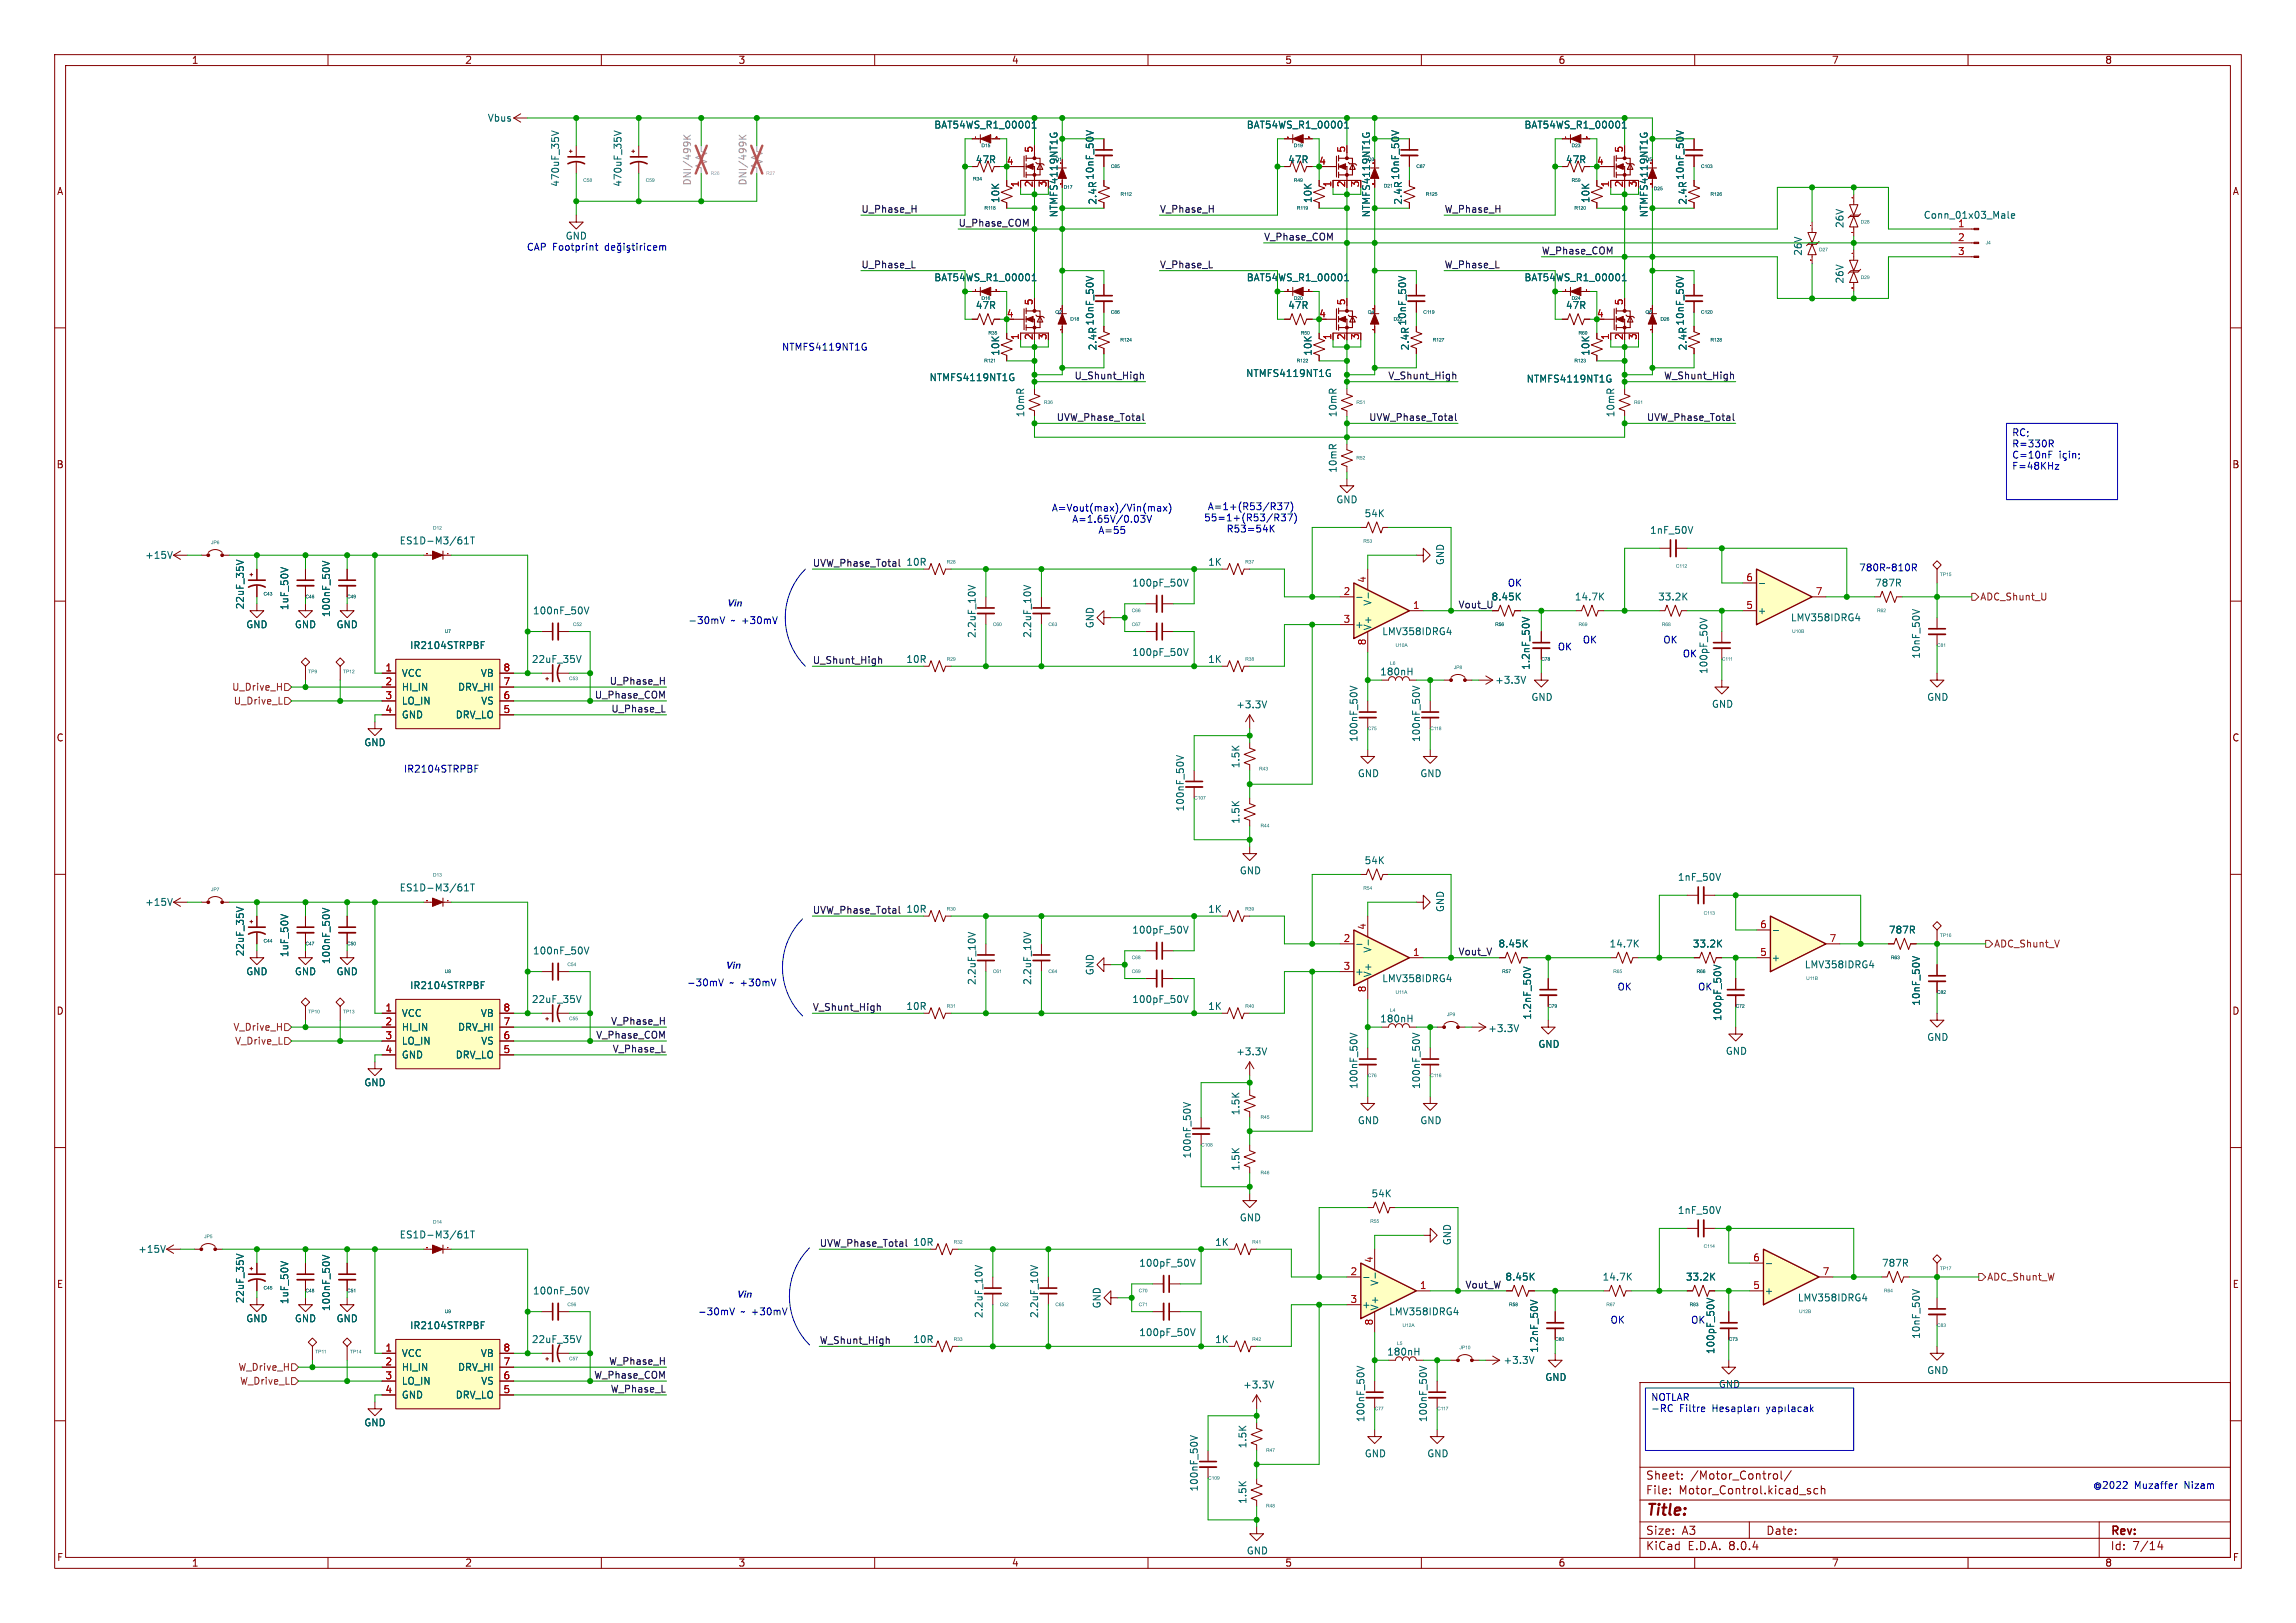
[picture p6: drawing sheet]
<svg xmlns="http://www.w3.org/2000/svg" width="420mm" height="297mm" viewBox="0 0 420 297" stroke-linecap="round" stroke-linejoin="round" font-family="sans-serif">
<defs><g id="words">
<text font-size="2.8" fill="#840000" x="301" y="277.9">Title:</text>
<g font-size="2.1" fill="#840000">
<text x="301" y="273.7">File:</text>
<text x="301" y="271">Sheet:</text>
<text x="307.1" y="273.7">Motor_Control.kicad_sch</text>
<text x="309.2" y="271">/Motor_Control/</text>
<text x="301" y="281.1">Size:</text>
<text x="307.6" y="281.1">A3</text>
<text x="323" y="281.1">Date:</text>
<text x="386" y="281.3">Rev:</text>
<text x="301" y="283.9">KiCad</text>
<text x="308.7" y="283.9">E.D.A.</text>
<text x="316.3" y="283.9">8.0.4</text>
<text x="386" y="283.9">Id:</text>
<text x="390.1" y="283.9">7/14</text>
</g>
<g font-size="1.8" fill="#840000">
<text x="35" y="11.9">1</text>
<text x="85" y="11.9">2</text>
<text x="135" y="11.9">3</text>
<text x="185" y="11.9">4</text>
<text x="235" y="11.9">5</text>
<text x="285" y="11.9">6</text>
<text x="335" y="11.9">7</text>
<text x="385" y="11.9">8</text>
<text x="10.3" y="35.9">A</text>
<text x="408.3" y="35.9">A</text>
<text x="10.3" y="85.9">B</text>
<text x="408.2" y="85.9">B</text>
<text x="10.3" y="135.9">C</text>
<text x="408.2" y="135.9">C</text>
<text x="10.3" y="185.9">D</text>
<text x="408.2" y="185.9">D</text>
<text x="10.3" y="235.9">E</text>
<text x="408.3" y="235.9">E</text>
<text x="10.3" y="285.9">F</text>
<text x="35" y="286.9">1</text>
<text x="85" y="286.9">2</text>
<text x="135" y="286.9">3</text>
<text x="185" y="286.9">4</text>
<text x="235" y="286.9">5</text>
<text x="285" y="286.9">6</text>
<text x="335" y="286.9">7</text>
<text x="385" y="286.9">8</text>
<text x="408.3" y="285.9">F</text>
</g>
<g font-size="1.8" fill="#006464">
<text x="89.1" y="22.5">Vbus</text>
<text x="170.8" y="23.7">BAT54WS_R1_00001</text>
<text x="228" y="23.7">BAT54WS_R1_00001</text>
<text x="278.8" y="23.7">BAT54WS_R1_00001</text>
<text x="102.5" y="34.3" transform="rotate(-90 102.5 34.3)">470uF_35V</text>
<text x="113.9" y="34.3" transform="rotate(-90 113.9 34.3)">470uF_35V</text>
<text x="178.4" y="30.1">47R</text>
<text x="200.3" y="33" transform="rotate(-90 200.3 33)">10nF_50V</text>
<text x="235.5" y="30.1">47R</text>
<text x="256.1" y="33" transform="rotate(-90 256.1 33)">10nF_50V</text>
<text x="286.3" y="30.1">47R</text>
<text x="308.2" y="33" transform="rotate(-90 308.2 33)">10nF_50V</text>
<text x="183" y="37.3" transform="rotate(-90 183 37.3)">10K</text>
<text x="200.8" y="37.6" transform="rotate(-90 200.8 37.6)">2.4R</text>
<text x="240.1" y="37.3" transform="rotate(-90 240.1 37.3)">10K</text>
<text x="250.8" y="39.9" transform="rotate(-90 250.8 39.9)">NTMFS4119NT1G</text>
<text x="256.6" y="37.6" transform="rotate(-90 256.6 37.6)">2.4R</text>
<text x="290.9" y="37.3" transform="rotate(-90 290.9 37.3)">10K</text>
<text x="301.6" y="39.9" transform="rotate(-90 301.6 39.9)">NTMFS4119NT1G</text>
<text x="308.7" y="37.6" transform="rotate(-90 308.7 37.6)">2.4R</text>
<text x="337.4" y="41.8" transform="rotate(-90 337.4 41.8)">26V</text>
<text x="351.8" y="40.2">Conn_01x03_Male</text>
<text x="358.1" y="41.7">1</text>
<text x="329.8" y="46.9" transform="rotate(-90 329.8 46.9)">26V</text>
<text x="170.8" y="51.7">BAT54WS_R1_00001</text>
<text x="228" y="51.7">BAT54WS_R1_00001</text>
<text x="278.8" y="51.7">BAT54WS_R1_00001</text>
<text x="337.4" y="52" transform="rotate(-90 337.4 52)">26V</text>
<text x="178.4" y="56.7">47R</text>
<text x="200.3" y="59.7" transform="rotate(-90 200.3 59.7)">10nF_50V</text>
<text x="235.5" y="56.7">47R</text>
<text x="257.4" y="59.7" transform="rotate(-90 257.4 59.7)">10nF_50V</text>
<text x="286.3" y="56.7">47R</text>
<text x="308.2" y="59.7" transform="rotate(-90 308.2 59.7)">10nF_50V</text>
<text x="183" y="65.2" transform="rotate(-90 183 65.2)">10K</text>
<text x="200.8" y="64.2" transform="rotate(-90 200.8 64.2)">2.4R</text>
<text x="240.1" y="65.2" transform="rotate(-90 240.1 65.2)">10K</text>
<text x="257.9" y="64.2" transform="rotate(-90 257.9 64.2)">2.4R</text>
<text x="290.9" y="65.2" transform="rotate(-90 290.9 65.2)">10K</text>
<text x="308.7" y="64.2" transform="rotate(-90 308.7 64.2)">2.4R</text>
<text x="169.9" y="70">NTMFS4119NT1G</text>
<text x="227.8" y="69.2">NTMFS4119NT1G</text>
<text x="279.2" y="70.2">NTMFS4119NT1G</text>
<text x="187.6" y="76.5" transform="rotate(-90 187.6 76.5)">10mR</text>
<text x="244.7" y="76.5" transform="rotate(-90 244.7 76.5)">10mR</text>
<text x="295.5" y="76.5" transform="rotate(-90 295.5 76.5)">10mR</text>
<text x="244.7" y="86.6" transform="rotate(-90 244.7 86.6)">10mR</text>
<text x="244.3" y="92.3">GND</text>
<text x="249.5" y="94.8">54K</text>
<text x="73" y="99.8">ES1D-M3/61T</text>
<text x="301.7" y="97.9">1nF_50V</text>
<text x="26.5" y="102.5">+15V</text>
<text x="165.7" y="103.7">10R</text>
<text x="207" y="107.5">100pF_50V</text>
<text x="220.9" y="103.7">1K</text>
<text x="264.3" y="103.5" transform="rotate(-90 264.3 103.5)">GND</text>
<text x="342.9" y="107.5">787R</text>
<text x="44.8" y="111.6" transform="rotate(-90 44.8 111.6)">22uF_35V</text>
<text x="52.9" y="111.8" transform="rotate(-90 52.9 111.8)">1uF_50V</text>
<text x="60.6" y="113" transform="rotate(-90 60.6 113)">100nF_50V</text>
<text x="97.4" y="112.6">100nF_50V</text>
<text x="251.1" y="110.9" transform="rotate(-90 251.1 110.9)">V-</text>
<text x="272.7" y="110.1">8.45K</text>
<text x="288" y="110.1">14.7K</text>
<text x="303.2" y="110.1">33.2K</text>
<text x="321.4" y="112.6">+</text>
<text x="327.5" y="113.9">LMV358IDRG4</text>
<text x="45" y="115.2">GND</text>
<text x="53.8" y="115.2">GND</text>
<text x="61.5" y="115.2">GND</text>
<text x="74.9" y="119">IR2104STRPBF</text>
<text x="178.7" y="116.8" transform="rotate(-90 178.7 116.8)">2.2uF_10V</text>
<text x="188.8" y="116.8" transform="rotate(-90 188.8 116.8)">2.2uF_10V</text>
<text x="200.3" y="115.1" transform="rotate(-90 200.3 115.1)">GND</text>
<text x="247.8" y="115.2">+</text>
<text x="251.1" y="115.4" transform="rotate(-90 251.1 115.4)">V+</text>
<text x="252.7" y="116.4">LMV358IDRG4</text>
<text x="73.4" y="124.1">VCC</text>
<text x="87.9" y="124.1">VB</text>
<text x="97.2" y="121.5">22uF_35V</text>
<text x="165.7" y="121.5">10R</text>
<text x="207" y="120.2">100pF_50V</text>
<text x="220.9" y="121.5">1K</text>
<text x="252.4" y="123.8">180nH</text>
<text x="273.4" y="125.3">+3.3V</text>
<text x="280" y="122.7" transform="rotate(-90 280 122.7)">1.2nF_50V</text>
<text x="312.5" y="123.4" transform="rotate(-90 312.5 123.4)">100pF_50V</text>
<text x="351.4" y="120.6" transform="rotate(-90 351.4 120.6)">10nF_50V</text>
<text x="73.4" y="126.6">HI_IN</text>
<text x="73.4" y="129.1">LO_IN</text>
<text x="73.4" y="131.7">GND</text>
<text x="83.3" y="131.7">DRV_LO</text>
<text x="83.7" y="126.6">DRV_HI</text>
<text x="87.9" y="129.1">VS</text>
<text x="226" y="129.8">+3.3V</text>
<text x="280" y="128.4">GND</text>
<text x="313" y="129.7">GND</text>
<text x="352.4" y="128.4">GND</text>
<text x="66.5" y="136.8">GND</text>
<text x="248.5" y="135.9" transform="rotate(-90 248.5 135.9)">100nF_50V</text>
<text x="259.9" y="135.9" transform="rotate(-90 259.9 135.9)">100nF_50V</text>
<text x="226.9" y="140.7" transform="rotate(-90 226.9 140.7)">1.5K</text>
<text x="248.3" y="142.4">GND</text>
<text x="259.7" y="142.4">GND</text>
<text x="216.8" y="148.6" transform="rotate(-90 216.8 148.6)">100nF_50V</text>
<text x="226.9" y="150.8" transform="rotate(-90 226.9 150.8)">1.5K</text>
<text x="226.7" y="160.2">GND</text>
<text x="249.5" y="158.3">54K</text>
<text x="306.8" y="161.4">1nF_50V</text>
<text x="26.5" y="166">+15V</text>
<text x="73" y="163.3">ES1D-M3/61T</text>
<text x="165.7" y="167.2">10R</text>
<text x="220.9" y="167.2">1K</text>
<text x="264.3" y="167" transform="rotate(-90 264.3 167)">GND</text>
<text x="207" y="171">100pF_50V</text>
<text x="274" y="173.6">8.45K</text>
<text x="294.3" y="173.6">14.7K</text>
<text x="309.6" y="173.6">33.2K</text>
<text x="345.4" y="171">787R</text>
<text x="44.8" y="175.1" transform="rotate(-90 44.8 175.1)">22uF_35V</text>
<text x="45" y="178.7">GND</text>
<text x="52.9" y="175.3" transform="rotate(-90 52.9 175.3)">1uF_50V</text>
<text x="53.8" y="178.7">GND</text>
<text x="60.6" y="176.5" transform="rotate(-90 60.6 176.5)">100nF_50V</text>
<text x="61.5" y="178.7">GND</text>
<text x="97.4" y="174.9">100nF_50V</text>
<text x="200.3" y="178.6" transform="rotate(-90 200.3 178.6)">GND</text>
<text x="247.8" y="178.7">+</text>
<text x="251.1" y="178.9" transform="rotate(-90 251.1 178.9)">V+</text>
<text x="251.1" y="174.4" transform="rotate(-90 251.1 174.4)">V-</text>
<text x="252.7" y="179.9">LMV358IDRG4</text>
<text x="324" y="176.1">+</text>
<text x="330" y="177.4">LMV358IDRG4</text>
<text x="74.9" y="181.2">IR2104STRPBF</text>
<text x="97.2" y="183.7">22uF_35V</text>
<text x="165.7" y="185">10R</text>
<text x="178.7" y="180.3" transform="rotate(-90 178.7 180.3)">2.2uF_10V</text>
<text x="188.8" y="180.3" transform="rotate(-90 188.8 180.3)">2.2uF_10V</text>
<text x="207" y="183.7">100pF_50V</text>
<text x="220.9" y="185">1K</text>
<text x="310.5" y="181.5">OK</text>
<text x="351.4" y="184.1" transform="rotate(-90 351.4 184.1)">10nF_50V</text>
<text x="73.4" y="186.3">VCC</text>
<text x="73.4" y="188.8">HI_IN</text>
<text x="73.4" y="191.4">LO_IN</text>
<text x="83.7" y="188.8">DRV_HI</text>
<text x="87.9" y="186.3">VB</text>
<text x="87.9" y="191.4">VS</text>
<text x="252.4" y="187.3">180nH</text>
<text x="272.1" y="189.1">+3.3V</text>
<text x="280.3" y="186.7" transform="rotate(-90 280.3 186.7)">1.2nF_50V</text>
<text x="281.3" y="191.9">GND</text>
<text x="315.1" y="186.9" transform="rotate(-90 315.1 186.9)">100pF_50V</text>
<text x="352.4" y="190.7">GND</text>
<text x="73.4" y="193.9">GND</text>
<text x="83.3" y="193.9">DRV_LO</text>
<text x="226" y="193.3">+3.3V</text>
<text x="315.6" y="193.2">GND</text>
<text x="66.5" y="199">GND</text>
<text x="248.5" y="199.4" transform="rotate(-90 248.5 199.4)">100nF_50V</text>
<text x="259.9" y="199.4" transform="rotate(-90 259.9 199.4)">100nF_50V</text>
<text x="226.9" y="204.2" transform="rotate(-90 226.9 204.2)">1.5K</text>
<text x="248.3" y="205.9">GND</text>
<text x="259.7" y="205.9">GND</text>
<text x="218" y="212.1" transform="rotate(-90 218 212.1)">100nF_50V</text>
<text x="226.9" y="214.3" transform="rotate(-90 226.9 214.3)">1.5K</text>
<text x="250.8" y="219.3">54K</text>
<text x="73" y="226.8">ES1D-M3/61T</text>
<text x="226.7" y="223.7">GND</text>
<text x="265.6" y="228" transform="rotate(-90 265.6 228)">GND</text>
<text x="306.8" y="222.4">1nF_50V</text>
<text x="25.2" y="229.5">+15V</text>
<text x="167" y="228.2">10R</text>
<text x="208.3" y="232">100pF_50V</text>
<text x="222.2" y="228.2">1K</text>
<text x="344.2" y="232">787R</text>
<text x="44.8" y="238.6" transform="rotate(-90 44.8 238.6)">22uF_35V</text>
<text x="52.9" y="238.8" transform="rotate(-90 52.9 238.8)">1uF_50V</text>
<text x="97.4" y="237.1">100nF_50V</text>
<text x="201.5" y="239.5" transform="rotate(-90 201.5 239.5)">GND</text>
<text x="249" y="239.6">+</text>
<text x="252.3" y="239.9" transform="rotate(-90 252.3 239.9)">V+</text>
<text x="252.3" y="235.4" transform="rotate(-90 252.3 235.4)">V-</text>
<text x="275.3" y="234.5">8.45K</text>
<text x="293.1" y="234.5">14.7K</text>
<text x="308.3" y="234.5">33.2K</text>
<text x="322.7" y="237.1">+</text>
<text x="328.8" y="238.4">LMV358IDRG4</text>
<text x="45" y="242.2">GND</text>
<text x="53.8" y="242.2">GND</text>
<text x="60.6" y="240" transform="rotate(-90 60.6 240)">100nF_50V</text>
<text x="61.5" y="242.2">GND</text>
<text x="74.9" y="243.4">IR2104STRPBF</text>
<text x="97.2" y="246">22uF_35V</text>
<text x="167" y="246">10R</text>
<text x="179.9" y="241.3" transform="rotate(-90 179.9 241.3)">2.2uF_10V</text>
<text x="190.1" y="241.3" transform="rotate(-90 190.1 241.3)">2.2uF_10V</text>
<text x="208.3" y="244.7">100pF_50V</text>
<text x="222.2" y="246">1K</text>
<text x="254" y="240.9">LMV358IDRG4</text>
<text x="309.2" y="242.4">OK</text>
<text x="351.4" y="245.1" transform="rotate(-90 351.4 245.1)">10nF_50V</text>
<text x="73.4" y="248.5">VCC</text>
<text x="73.4" y="251.1">HI_IN</text>
<text x="83.7" y="251.1">DRV_HI</text>
<text x="87.9" y="248.5">VB</text>
<text x="253.6" y="248.3">180nH</text>
<text x="274.9" y="249.8">+3.3V</text>
<text x="281.5" y="247.6" transform="rotate(-90 281.5 247.6)">1.2nF_50V</text>
<text x="313.8" y="247.9" transform="rotate(-90 313.8 247.9)">100pF_50V</text>
<text x="352.4" y="251.6">GND</text>
<text x="73.4" y="253.6">LO_IN</text>
<text x="73.4" y="256.1">GND</text>
<text x="83.3" y="256.1">DRV_LO</text>
<text x="87.9" y="253.6">VS</text>
<text x="227.3" y="254.3">+3.3V</text>
<text x="282.6" y="252.9">GND</text>
<text x="314.3" y="254.2">GND</text>
<text x="66.5" y="261.2">GND</text>
<text x="249.8" y="260.3" transform="rotate(-90 249.8 260.3)">100nF_50V</text>
<text x="261.2" y="260.3" transform="rotate(-90 261.2 260.3)">100nF_50V</text>
<text x="228.2" y="265.1" transform="rotate(-90 228.2 265.1)">1.5K</text>
<text x="249.6" y="266.9">GND</text>
<text x="261" y="266.9">GND</text>
<text x="219.3" y="273" transform="rotate(-90 219.3 273)">100nF_50V</text>
<text x="228.2" y="275.3" transform="rotate(-90 228.2 275.3)">1.5K</text>
<text x="228" y="284.7">GND</text>
</g>
<g font-size="1.8" fill="#a90000">
<text x="189" y="28" transform="rotate(-90 189 28)">5</text>
<text x="246.1" y="28" transform="rotate(-90 246.1 28)">5</text>
<text x="296.9" y="28" transform="rotate(-90 296.9 28)">5</text>
<text x="184.1" y="30.2">4</text>
<text x="186.4" y="34.4" transform="rotate(-90 186.4 34.4)">1</text>
<text x="189" y="34.4" transform="rotate(-90 189 34.4)">2</text>
<text x="191.5" y="34.4" transform="rotate(-90 191.5 34.4)">3</text>
<text x="241.2" y="30.2">4</text>
<text x="243.6" y="34.4" transform="rotate(-90 243.6 34.4)">1</text>
<text x="246.1" y="34.4" transform="rotate(-90 246.1 34.4)">2</text>
<text x="248.7" y="34.4" transform="rotate(-90 248.7 34.4)">3</text>
<text x="292" y="30.2">4</text>
<text x="294.4" y="34.4" transform="rotate(-90 294.4 34.4)">1</text>
<text x="296.9" y="34.4" transform="rotate(-90 296.9 34.4)">2</text>
<text x="299.5" y="34.4" transform="rotate(-90 299.5 34.4)">3</text>
<text x="193.6" y="39.9" transform="rotate(-90 193.6 39.9)">NTMFS4119NT1G</text>
<text x="358.1" y="44.2">2</text>
<text x="358.1" y="46.7">3</text>
<text x="184.1" y="58.2">4</text>
<text x="189" y="56" transform="rotate(-90 189 56)">5</text>
<text x="241.2" y="58.2">4</text>
<text x="246.1" y="56" transform="rotate(-90 246.1 56)">5</text>
<text x="292" y="58.2">4</text>
<text x="296.9" y="56" transform="rotate(-90 296.9 56)">5</text>
<text x="186.4" y="62.3" transform="rotate(-90 186.4 62.3)">1</text>
<text x="189" y="62.3" transform="rotate(-90 189 62.3)">2</text>
<text x="191.5" y="62.3" transform="rotate(-90 191.5 62.3)">3</text>
<text x="243.6" y="62.3" transform="rotate(-90 243.6 62.3)">1</text>
<text x="246.1" y="62.3" transform="rotate(-90 246.1 62.3)">2</text>
<text x="248.7" y="62.3" transform="rotate(-90 248.7 62.3)">3</text>
<text x="294.4" y="62.3" transform="rotate(-90 294.4 62.3)">1</text>
<text x="296.9" y="62.3" transform="rotate(-90 296.9 62.3)">2</text>
<text x="299.5" y="62.3" transform="rotate(-90 299.5 62.3)">3</text>
<text x="249.9" y="106.8" transform="rotate(-90 249.9 106.8)">4</text>
<text x="319.3" y="106.4">6</text>
<text x="245.7" y="109">2</text>
<text x="258.4" y="111.5">1</text>
<text x="319.3" y="111.5">5</text>
<text x="332" y="109">7</text>
<text x="245.7" y="114">3</text>
<text x="249.9" y="118.2" transform="rotate(-90 249.9 118.2)">8</text>
<text x="70.4" y="122.9">1</text>
<text x="70.4" y="125.5">2</text>
<text x="92" y="125.5">7</text>
<text x="92" y="122.9">8</text>
<text x="70.4" y="128">3</text>
<text x="70.4" y="130.6">4</text>
<text x="92" y="130.6">5</text>
<text x="92" y="128">6</text>
<text x="245.7" y="172.5">2</text>
<text x="249.9" y="170.3" transform="rotate(-90 249.9 170.3)">4</text>
<text x="321.9" y="169.9">6</text>
<text x="334.6" y="172.5">7</text>
<text x="245.7" y="177.5">3</text>
<text x="258.4" y="175">1</text>
<text x="321.9" y="175">5</text>
<text x="70.4" y="185.2">1</text>
<text x="92" y="185.2">8</text>
<text x="249.9" y="181.7" transform="rotate(-90 249.9 181.7)">8</text>
<text x="70.4" y="187.7">2</text>
<text x="70.4" y="190.2">3</text>
<text x="92" y="190.2">6</text>
<text x="92" y="187.7">7</text>
<text x="70.4" y="192.8">4</text>
<text x="92" y="192.8">5</text>
<text x="246.9" y="233.4">2</text>
<text x="251.2" y="231.2" transform="rotate(-90 251.2 231.2)">4</text>
<text x="320.6" y="230.9">6</text>
<text x="333.3" y="233.4">7</text>
<text x="246.9" y="238.5">3</text>
<text x="259.6" y="236">1</text>
<text x="320.6" y="236">5</text>
<text x="251.2" y="242.6" transform="rotate(-90 251.2 242.6)">8</text>
<text x="70.4" y="247.4">1</text>
<text x="70.4" y="249.9">2</text>
<text x="92" y="249.9">7</text>
<text x="92" y="247.4">8</text>
<text x="70.4" y="252.5">3</text>
<text x="70.4" y="255">4</text>
<text x="92" y="255">5</text>
<text x="92" y="252.5">6</text>
</g>
<g font-size="1.8" fill="#989898">
<text x="126.6" y="34" transform="rotate(-90 126.6 34)">DNI/499K</text>
<text x="136.8" y="34" transform="rotate(-90 136.8 34)">DNI/499K</text>
</g>
<g font-size="1.8" fill="#0f0f0f">
<text x="157.5" y="39">U_Phase_H</text>
<text x="175.3" y="41.6">U_Phase_COM</text>
<text x="212.1" y="39">V_Phase_H</text>
<text x="264.2" y="39">W_Phase_H</text>
<text x="231.1" y="44.1">V_Phase_COM</text>
<text x="281.9" y="46.6">W_Phase_COM</text>
<text x="157.5" y="49.2">U_Phase_L</text>
<text x="212.1" y="49.2">V_Phase_L</text>
<text x="264.2" y="49.2">W_Phase_L</text>
<text x="196.5" y="69.5">U_Shunt_High</text>
<text x="253.9" y="69.5">V_Shunt_High</text>
<text x="304.3" y="69.5">W_Shunt_High</text>
<text x="193.2" y="77.1">UVW_Phase_Total</text>
<text x="250.4" y="77.1">UVW_Phase_Total</text>
<text x="301.2" y="77.1">UVW_Phase_Total</text>
<text x="148.6" y="103.8">UVW_Phase_Total</text>
<text x="266.7" y="111.4">Vout_U</text>
<text x="111.4" y="125.4">U_Phase_H</text>
<text x="148.6" y="121.6">U_Shunt_High</text>
<text x="108.7" y="127.9">U_Phase_COM</text>
<text x="111.7" y="130.5">U_Phase_L</text>
<text x="148.6" y="167.3">UVW_Phase_Total</text>
<text x="266.7" y="174.9">Vout_V</text>
<text x="148.6" y="185.1">V_Shunt_High</text>
<text x="109" y="190.2">V_Phase_COM</text>
<text x="111.7" y="187.6">V_Phase_H</text>
<text x="112" y="192.7">V_Phase_L</text>
<text x="149.9" y="228.3">UVW_Phase_Total</text>
<text x="268" y="235.9">Vout_W</text>
<text x="111.3" y="249.8">W_Phase_H</text>
<text x="149.9" y="246">W_Shunt_High</text>
<text x="108.6" y="252.4">W_Phase_COM</text>
<text x="111.6" y="254.9">W_Phase_L</text>
</g>
<g font-size="1.8" fill="#0000c2">
<text x="96.3" y="46.1">CAP Footprint</text>
<text x="103.4" y="44">GND</text>
<text x="142.9" y="64.4">NTMFS4119NT1G</text>
<text x="368" y="80.1">RC;</text>
<text x="368" y="82.2">R=330R</text>
<text x="368" y="84.2">C=10nF</text>
<text x="368" y="86.3">F=48KHz</text>
<text x="192.3" y="93.8">A=Vout(max)/Vin(max)</text>
<text x="196" y="95.9">A=1.65V/0.03V</text>
<text x="220.2" y="95.6">55=1+(R53/R37)</text>
<text x="220.8" y="93.6">A=1+(R53/R37)</text>
<text x="200.8" y="97.9">A=55</text>
<text x="224.3" y="97.7">R53=54K</text>
<text x="275.7" y="107.5">OK</text>
<text x="340" y="104.8">780R~810R</text>
<text x="133" y="111.5">Vin</text>
<text x="125.8" y="114.4">-30mV</text>
<text x="133.8" y="114.4">~ +30mV</text>
<text x="284.9" y="119.2">OK</text>
<text x="289.4" y="118">OK</text>
<text x="304.2" y="118">OK</text>
<text x="307.7" y="120.5">OK</text>
<text x="73.8" y="141.6">IR2104STRPBF</text>
<text x="132.7" y="177.8">Vin</text>
<text x="125.6" y="180.7">-30mV</text>
<text x="133.5" y="180.7">~ +30mV</text>
<text x="295.8" y="181.5">OK</text>
<text x="134.8" y="237.9">Vin</text>
<text x="127.6" y="240.9">-30mV</text>
<text x="135.5" y="240.9">~ +30mV</text>
<text x="294.5" y="242.4">OK</text>
<text x="301.9" y="256.7">NOTLAR</text>
<text x="301.9" y="258.7">-RC</text>
<text x="307.2" y="258.7">Filtre</text>
<text x="382.8" y="272.5">@2022</text>
<text x="390.4" y="272.5">Muzaffer</text>
<text x="399.7" y="272.5">Nizam</text>
</g>
<g font-size="1.8" fill="#725600">
<text x="362.1" y="110.1">ADC_Shunt_U</text>
<text x="42.4" y="126.6">U_Drive_H</text>
<text x="42.7" y="129.1">U_Drive_L</text>
<text x="364.7" y="173.6">ADC_Shunt_V</text>
<text x="42.6" y="188.8">V_Drive_H</text>
<text x="42.9" y="191.4">V_Drive_L</text>
<text x="363.4" y="234.5">ADC_Shunt_W</text>
<text x="43.5" y="251.1">W_Drive_H</text>
<text x="43.8" y="253.6">W_Drive_L</text>
</g>
<g font-size=".9" fill="#006464">
<text x="179.5" y="27.2">D15</text>
<text x="236.7" y="27.2">D19</text>
<text x="250.2" y="29.7">Q3</text>
<text x="287.5" y="27.2">D23</text>
<text x="301" y="29.7">Q5</text>
<text x="106.7" y="33.5">C58</text>
<text x="118.1" y="33.5">C59</text>
<text x="178" y="33.3">R34</text>
<text x="194.6" y="34.8">D17</text>
<text x="203.2" y="31">C85</text>
<text x="236.7" y="33.5">R49</text>
<text x="253.1" y="34.5">D21</text>
<text x="259.1" y="31">C87</text>
<text x="287.5" y="33.5">R59</text>
<text x="302.5" y="35">D25</text>
<text x="311.1" y="31">C103</text>
<text x="180.1" y="38.6">R118</text>
<text x="205" y="36.1">R112</text>
<text x="237.2" y="38.6">R119</text>
<text x="260.8" y="36.1">R125</text>
<text x="288" y="38.6">R120</text>
<text x="312.9" y="36.1">R126</text>
<text x="340.4" y="41.1">D28</text>
<text x="332.7" y="46.2">D27</text>
<text x="363.2" y="45">J4</text>
<text x="340.4" y="51.3">D29</text>
<text x="179.5" y="55.1">D16</text>
<text x="193" y="57.7">Q2</text>
<text x="195.8" y="58.9">D18</text>
<text x="203.2" y="57.7">C86</text>
<text x="236.7" y="55.1">D20</text>
<text x="250.2" y="57.7">Q4</text>
<text x="254.9" y="58.9">D22</text>
<text x="260.3" y="57.7">C119</text>
<text x="287.5" y="55.1">D24</text>
<text x="301" y="57.7">Q6</text>
<text x="303.7" y="58.9">D26</text>
<text x="311.1" y="57.7">C120</text>
<text x="180.8" y="61.5">R35</text>
<text x="204.9" y="62.7">R124</text>
<text x="237.9" y="61.5">R50</text>
<text x="262.1" y="62.7">R127</text>
<text x="288.7" y="61.5">R60</text>
<text x="312.9" y="62.7">R128</text>
<text x="180" y="66.5">R121</text>
<text x="237.2" y="66.5">R122</text>
<text x="288" y="66.5">R123</text>
<text x="191" y="74.2">R36</text>
<text x="248.1" y="74.2">R51</text>
<text x="298.9" y="74.2">R61</text>
<text x="248.1" y="84.3">R52</text>
<text x="38.6" y="99.8">JP6</text>
<text x="79.2" y="97.1">D12</text>
<text x="249.4" y="99.6">R53</text>
<text x="173.2" y="103.4">R28</text>
<text x="227.8" y="103.4">R37</text>
<text x="306.6" y="104.1">C112</text>
<text x="354.8" y="105.7">TP15</text>
<text x="48.2" y="109.2">C43</text>
<text x="55.9" y="109.7">C46</text>
<text x="63.5" y="109.7">C49</text>
<text x="207" y="112.3">C66</text>
<text x="343.4" y="112.3">R62</text>
<text x="81.3" y="116.1">U7</text>
<text x="104.8" y="114.8">C52</text>
<text x="181.6" y="114.8">C60</text>
<text x="191.8" y="114.8">C63</text>
<text x="207" y="114.8">C67</text>
<text x="255.3" y="118.6">U10A</text>
<text x="273.5" y="114.8">R56</text>
<text x="288.7" y="114.8">R69</text>
<text x="304" y="114.8">R68</text>
<text x="327.8" y="116.1">U10B</text>
<text x="354.3" y="118.6">C81</text>
<text x="56.4" y="123.4">TP9</text>
<text x="62.7" y="123.4">TP12</text>
<text x="104.1" y="124.7">C53</text>
<text x="173.2" y="121.2">R29</text>
<text x="227.8" y="121.2">R38</text>
<text x="254.3" y="121.9">L6</text>
<text x="265.9" y="122.7">JP8</text>
<text x="281.9" y="121.2">C78</text>
<text x="315" y="121.2">C111</text>
<text x="250.2" y="133.9">C75</text>
<text x="261.6" y="133.9">C118</text>
<text x="230.3" y="141.2">R43</text>
<text x="218.4" y="146.6">C107</text>
<text x="230.6" y="151.6">R44</text>
<text x="79.2" y="160.6">D13</text>
<text x="38.6" y="163.3">JP7</text>
<text x="173.2" y="166.9">R30</text>
<text x="227.8" y="166.9">R39</text>
<text x="249.4" y="163.1">R54</text>
<text x="311.6" y="167.6">C113</text>
<text x="48.2" y="172.7">C44</text>
<text x="55.9" y="173.2">C47</text>
<text x="63.5" y="173.2">C50</text>
<text x="354.8" y="171.7">TP16</text>
<text x="81.3" y="178.3">U8</text>
<text x="103.8" y="177">C54</text>
<text x="181.6" y="178.3">C61</text>
<text x="191.8" y="178.3">C64</text>
<text x="207" y="178.3">C69</text>
<text x="207" y="175.8">C68</text>
<text x="274.8" y="178.3">R57</text>
<text x="295.1" y="178.3">R65</text>
<text x="310.3" y="178.3">R66</text>
<text x="330.4" y="179.6">U11B</text>
<text x="345.9" y="175.8">R63</text>
<text x="56.4" y="185.7">TP10</text>
<text x="62.7" y="185.7">TP13</text>
<text x="173.2" y="184.7">R31</text>
<text x="227.8" y="184.7">R40</text>
<text x="254.3" y="185.4">L4</text>
<text x="255.3" y="182.1">U11A</text>
<text x="283.2" y="184.7">C79</text>
<text x="317.5" y="184.7">C72</text>
<text x="354.3" y="182.1">C82</text>
<text x="104.1" y="186.9">C55</text>
<text x="264.7" y="186.2">JP9</text>
<text x="250.2" y="197.4">C76</text>
<text x="261.6" y="197.4">C116</text>
<text x="230.6" y="205">R45</text>
<text x="219.7" y="210.1">C108</text>
<text x="230.6" y="215.1">R46</text>
<text x="37.3" y="226.8">JP5</text>
<text x="79.2" y="224.1">D14</text>
<text x="174.4" y="227.8">R32</text>
<text x="229.1" y="227.8">R41</text>
<text x="250.6" y="224">R55</text>
<text x="311.6" y="228.6">C114</text>
<text x="354.8" y="232.7">TP17</text>
<text x="48.2" y="236.2">C45</text>
<text x="55.9" y="236.7">C48</text>
<text x="63.5" y="236.7">C51</text>
<text x="103.8" y="239.3">C56</text>
<text x="182.9" y="239.3">C62</text>
<text x="193" y="239.3">C65</text>
<text x="208.3" y="239.3">C71</text>
<text x="208.3" y="236.7">C70</text>
<text x="276" y="239.3">R58</text>
<text x="293.8" y="239.3">R67</text>
<text x="309.1" y="239.3">R83</text>
<text x="344.6" y="236.7">R64</text>
<text x="81.3" y="240.5">U9</text>
<text x="174.4" y="245.6">R33</text>
<text x="229.1" y="245.6">R42</text>
<text x="256.5" y="243.1">U12A</text>
<text x="284.5" y="245.6">C80</text>
<text x="316.2" y="245.6">C73</text>
<text x="329.1" y="240.5">U12B</text>
<text x="354.3" y="243.1">C83</text>
<text x="57.7" y="247.9">TP11</text>
<text x="64" y="247.9">TP14</text>
<text x="104.1" y="249.2">C57</text>
<text x="255.5" y="246.4">L5</text>
<text x="267" y="247.1">JP10</text>
<text x="251.5" y="258.3">C77</text>
<text x="262.9" y="258.3">C117</text>
<text x="231.6" y="265.9">R47</text>
<text x="221" y="271">C109</text>
<text x="231.6" y="276.1">R48</text>
</g>
<text font-size=".9" fill="#a90000" x="193" y="29.7">Q1</text>
<g font-size=".9" fill="#989898">
<text x="130" y="32.3">R26</text>
<text x="140.2" y="32.3">R27</text>
</g>
</g></defs>
<g fill="none" stroke="#840000" stroke-width=".18">
<path d="M10 10h400v277h-400zM12 12h396v273h-396zM60 10v2M110 10v2M160 10v2M210 10v2M260 10v2M310 10v2M360 10v2M234.9 30.5h1.1l.3-1 .8 2 .8-2 .7 2 .4-1h1M234.9 25.4h1.6M236.5 24.6v1.6"/>
<path d="M238.4 25.4h1.6M241.3 33v1l1 .4-2 .8 2 .7-2 .8 1 .4v1M10 60h2M356.9 47h4.2M356.9 44.5h4.2M356.9 41.9h4.2M408 60h2M243.8 61v1.2M10 110h2M408 110h2M10 160h2M408 160h2"/>
<path d="M354.3 168.7l.8 .7-.8 .8-.7-.8zM354.3 170.2v2.5M10 210h2M408 210h2M354.3 229.6l.8 .8-.8 .7-.7-.7zM354.3 231.1v2.6M10 260h2M300 253h108v32h-108zM408 260h2M300 278.5h108M300 274.5h108M300 268.5h108"/>
<path d="M305.5 273.2v.2M305.5 272.5v.1M307.7 270.5v.2M307.7 269.8v.1M320 278.5v3M324.4 270l.3-.3 .3 .1 .2 .2v.4l-.2 .2-.3 .1-.3-.3M325.8 269.2v1.3l.2 .2M327.7 269.1l-1.3 1.9M330.7 272.8l.3 .1 .2 .2v.2l-.5 .1M330.7 272.5h.5M332.5 272.5l-.4-.1-.3 .3v.4l.1 .2h.6M333.2 272.5l.2-.1 .3 .1 .1 .9"/>
<path d="M333.2 271.9v1.5M384 278.5v6.5M60 285v2M110 285v2M160 285v2M210 285v2M260 285v2M300 281.5h108M310 285v2M360 285v2M395.1 282l-.4 1.1h1M395.4 282.6v1"/>
</g>
<g fill="#840000" stroke="#840000" stroke-width=".18">
<path d="M236.5 25.4l1.9-.8v1.6z"/>
<path d="M361.1 46.9h.8v.2h-.8z"/>
<path d="M361.1 44.3h.8v.3h-.8z"/>
<path d="M361.1 41.8h.8v.2h-.8z"/>
</g>
<path d="M235.6 25.1h.1M239.4 25.1h.1" fill="none" stroke="#a90000" stroke-width=".18"/>
<path d="M246 23.4h.7M246 22.5l.3-.3v1.2M367.3 38.7v1.1l.2 .1M367.9 39.5l.6-.1v-.2l-.4-.1-.2 .2 .1 .6h.5M243 67.6l.3 .1M243.1 68.4h.3v.4l-.4 .1" fill="none" stroke="#006464" stroke-width=".18"/>
<path d="M242.6 58.4h1.9M244.5 56.5v3.8M244.9 56.9h2.5v3h-2.5M244.9 58.4h1.5v2.6M244.9 56.4v1M244.9 57.9v1M244.9 59.4v1.1M246.4 55.9v1M246.6 57.7l.3 .2h1l.3 .3M247.4 57.9l.5 1h-1zM243.8 61h5.1" fill="none" stroke="#840000" stroke-width=".2"/>
<g fill="#840000" stroke="#840000" stroke-width=".2">
<path d="M244.9 58.4l1.2-.5v1z"/>
<circle cx="246.4" cy="59.9" r=".25"/>
<circle cx="246.4" cy="56.9" r=".25"/>
</g>
<path d="M321.3 104.1l10.2 5.1-10.2 5.1z" fill="#ffffc2"/>
<path d="M321.3 104.1l10.2 5.1-10.2 5.1z" fill="none" stroke="#840000" stroke-width=".25"/>
<g fill="none" stroke="#840000" stroke-width=".18">
<path d="M338.3 37.5h1.6l-.8 1.9zM339.1 39.6l.8 1.9h-1.6zM339.1 35.6v1.9M340.1 39.4h-1.5l-.5 .5M340.4 39.1l-.5 .5h-1.6M234.9 58.4h1.1l.3-1 .8 2 .8-2 .7 2 .4-1h1M330.7 42.5h1.5l-.7 2zM331.5 44.7l.7 1.9h-1.5zM331.5 40.6v1.9M331.5 46.6v1.7M332.5 44.5h-1.5l-.5 .5M332.7 44.2l-.5 .5h-1.5"/>
<path d="M338.3 47.6h1.6l-.8 1.9zM339.1 49.8l.8 1.9h-1.6zM339.1 41.5v1.7M339.1 45.7v1.9M339.1 51.7v1.6M340.1 49.5h-1.5l-.5 .5M340.4 49.3l-.5 .5h-1.6M241.3 61v1l1 .4-2 .7 2 .8-2 .7 1 .4v1M292.1 61v1l1 .4-2 .7 2 .8-2 .7 1 .4v1M297.2 71.1v1l1 .4-2 .8 2 .7-2 .8 1 .4v1M31.7 101.6h2.6M31.7 101.6l1.3 .8"/>
<path d="M33 100.8l-1.3 .8M36.8 101.6h1.3M38.1 101.1a1.8 1.8 0 0 1 2.5 0M40.6 101.6h1.3M47 110.5v1.3h1.3l-1.3 1.2-1.3-1.2h1.3M168.9 104.1h1l.4-1 .8 2.1 .7-2.1 .8 2.1 .4-1.1h1M201.9 113v-1.2l-1.2 1.2 1.2 1.3v-1.3h1.3M209.5 110.5h2.1M209.5 115.6h2.1M212.6 110.5h2M212.6 115.6h2M273 111.8h1.1l.3-1.1 .8 2.1 .8-2.1 .7 2.1 .4-1h1"/>
<path d="M288.3 111.8h1l.4-1.1 .7 2.1 .8-2.1 .8 2.1 .4-1h1M318.8 111.8h2.5M318.8 106.7h2.5M331.5 109.2h2.5M342.9 109.2h1l.4-1 .8 2 .7-2 .8 2 .4-1h1M354.3 102.6l.8 .8-.8 .7-.7-.7zM354.3 104.1v2.6M55.9 120.4l.7 .8-.7 .7-.8-.7zM55.9 121.9v2.6M61.5 121.2l.7-.8 .8 .8-.8 .7zM62.2 121.9v2.6M354.3 246.4v1.2h1.3l-1.3 1.3-1.2-1.3h1.2"/>
</g>
<path d="M31.5 100.9l-.4 1.3M216.5 106l.4 1.3 .4-1.3M216.5 118.7l.4 1.3 .4-1.3M277.6 109.1l.5 .7M278.1 108.5l-.7 .8M292.8 109.1l.5 .7M293.3 108.5l-.7 .8M321.8 106.8h1M339.5 113.2h.7M340.1 112.8v.8" fill="none" stroke="#006464" stroke-width=".18"/>
<g fill="#840000" stroke="#840000" stroke-width=".18">
<circle cx="40.6" cy="101.6" r=".25"/>
<circle cx="38.1" cy="101.6" r=".25"/>
</g>
<path d="M211.6 109v3M211.6 114v3.1" fill="none" stroke="#840000" stroke-width=".33"/>
<path d="M212.6 109v3M212.6 114v3.1" fill="none" stroke="#840000" stroke-width=".3"/>
<path d="M338.8 36.2h.1M331.2 41.3h.1M331.2 47.6h.1M338.8 46.4h.1M338.8 52.7h.1M338.8 42.5h.1M338.8 42.5v.1M338.8 46.3v.1" fill="none" stroke="#a90000" stroke-width=".18"/>
<path d="M322.6 228.6l10.1 5.1-10.1 5.1z" fill="#ffffc2"/>
<path d="M322.6 228.6l10.1 5.1-10.1 5.1z" fill="none" stroke="#840000" stroke-width=".25"/>
<g fill="none" stroke="#840000" stroke-width=".18">
<path d="M177.8 30.5h1l.4-1 .8 2 .7-2 .8 2 .4-1h1M186.7 33v1.3M177.8 58.4h1l.4-1 .8 2 .7-2 .8 2 .4-1h1M234.9 53.3h1.6M236.5 52.6v1.5M238.4 53.3h1.6M250.7 57.4h1.5M251.5 55.9v1.3M251.5 59.3v1.7M259.1 59.7v1l1 .4-2 .7 2 .8-2 .8 1 .4v1M285.7 58.4h1.1l.3-1 .8 2 .8-2 .7 2 .4-1h1M301.5 57.4h1.5"/>
<path d="M302.3 55.9v1.3M302.3 59.3v1.7M309.9 59.7v1l1 .4-2 .7 2 .8-2 .8 1 .4v1M184.1 61v1l1.1 .4-2.1 .7 2.1 .8-2.1 .7 1 .4v1M186.7 61v1.2M189.2 71.1v1l1 .4-2 .8 2 .7-2 .8 1 .4v1M294.6 61v1.2M248.9 96.5h1l.4-1 .8 2 .7-2 .8 2 .4-1h1M55.9 110.5v1.3h1.2l-1.2 1.2-1.3-1.2h1.3M55.9 104.1v2.1M55.9 107.2v2M180.3 109.2v2.1"/>
<path d="M180.3 112.3v2M190.5 109.2v2.1M190.5 112.3v2M354.3 113v2.1M354.3 116.1v2M354.3 123.2v1.3h1.3l-1.3 1.2-1.2-1.2h1.2M308.6 163.8h2M309.9 175.3h1l.4-1.1 .7 2.1 .8-2.1 .8 2.1 .3-1h1.1M311.7 163.8h2M354.3 176.5v2.1M354.3 179.6v2M354.3 185.4v1.3h1.3l-1.3 1.3-1.2-1.3h1.2"/>
<path d="M30.5 228.6h2.5M30.5 228.6l1.2 .8M31.7 227.8l-1.2 .8M35.6 228.6h1.2M36.8 228.1a1.8 1.8 0 0 1 2.6 0M39.4 228.6h1.2M63.5 237.5v1.3h1.3l-1.3 1.2-1.3-1.2h1.3M63.5 231.1v2.1M63.5 234.2v2M320 236.2h2.6M320 231.1h2.6M332.7 233.7h2.6"/>
<path d="M344.2 233.7h1l.4-1 .7 2 .8-2 .8 2 .3-1h1M354.3 237.5v2M56.4 245.6l.7-.7 .8 .7-.8 .8zM57.1 246.4v2.5M62.7 245.6l.8-.7 .8 .7-.8 .8zM63.5 246.4v2.5M68.6 256.5v1.3h1.2l-1.2 1.3-1.3-1.3h1.3M354.3 240.5v2.1"/>
</g>
<g fill="none" stroke="#006464" stroke-width=".18">
<path d="M192.2 24.4l-.1 .3M192.8 24.6v-.3h.4l.2 .4M246 51.4h.7M246 50.5l.3-.4v1.3M185.1 68.4l.3 .1M185.2 69.1h.3v.4l-.4 .2M294.3 68.7h.3M294.4 69.4h.3v.4l-.4 .1M51.4 103.8l1.2 .5M177.1 107.1l1.3 .4-1.3 .5M187.3 107.1l1.2 .4-1.2 .5M349.8 111.5l1.3 .5"/>
<path d="M314.7 159.8l-.4 1.3M314.4 172.6l.5 .7M314.9 172l-.7 .8M349.8 175l1.3 .5M30.2 227.9l-.4 1.3M59 229.7l1.3 .4-1.3 .4M323.1 231.2h1M340.7 237.6h.8M341.3 237.2v.9M349.8 236l1.3 .4"/>
</g>
<path d="M54.4 107.2h3M178.8 112.3h3.1M189 112.3h3M352.8 116.1h3.1M311.7 162.3v3.1M352.8 179.6h3.1M62 234.2h3M352.8 240.5h3.1" fill="none" stroke="#840000" stroke-width=".33"/>
<path d="M54.4 106.2h3M178.8 111.3h3.1M189 111.3h3M352.8 115.1h3.1M310.6 162.3v3.1M352.8 178.6h3.1M62 233.2h3M352.8 239.5h3.1" fill="none" stroke="#840000" stroke-width=".3"/>
<g fill="none" stroke="#840000" stroke-width=".2">
<path d="M185.4 30.5h1.9M186.7 33h5.1M187.3 28.6v3.8M187.7 29h2.5v3h-2.5M187.7 30.5h1.5v2.5M187.7 28.4v1.1M187.7 30v1M187.7 31.5v1M189.2 27.9v1.1M189.5 29.7l.2 .3h1.1l.2 .2M190.2 30l.6 1h-1.1zM185.4 58.4h1.9"/>
<path d="M187.3 56.5v3.8M187.7 56.9h2.5v3h-2.5M187.7 58.4h1.5v2.6M187.7 56.4v1M187.7 57.9v1M187.7 59.4v1.1M189.2 55.9v1M189.5 57.7l.2 .2h1.1l.2 .3M190.2 57.9l.6 1h-1.1zM293.4 58.4h1.9M295.3 56.5v3.8M295.7 56.9h2.5v3h-2.5"/>
<path d="M295.7 58.4h1.5v2.6M295.7 56.4v1M295.7 57.9v1M295.7 59.4v1.1M297.2 55.9v1M297.4 57.7l.3 .2h1l.3 .3M298.2 57.9l.5 1h-1zM186.7 61h5.1M294.6 61h5.1"/>
</g>
<g fill="#840000" stroke="#840000" stroke-width=".2">
<path d="M295.7 58.4l1.2-.5v1z"/>
<path d="M187.7 30.5l1.3-.5v1z"/>
<path d="M187.7 58.4l1.3-.5v1z"/>
<circle cx="297.2" cy="59.9" r=".25"/>
<circle cx="297.2" cy="56.9" r=".25"/>
<circle cx="189.2" cy="32" r=".25"/>
<circle cx="189.2" cy="29" r=".25"/>
<circle cx="189.2" cy="59.9" r=".25"/>
<circle cx="189.2" cy="56.9" r=".25"/>
</g>
<g fill="#840000" stroke="#840000" stroke-width=".18">
<path d="M302.3 57.4l.7 1.9h-1.5z"/>
<path d="M236.5 53.3l1.9-.7v1.5z"/>
<path d="M251.5 57.4l.7 1.9h-1.5z"/>
<circle cx="39.4" cy="228.6" r=".25"/>
<circle cx="36.8" cy="228.6" r=".25"/>
</g>
<path d="M235.6 53.1h.1M235.6 53v.1M239.4 53.1h.1M251.2 56.5h.1M302 56.5h.1M251.2 60.3h.1M302 60.3h.1" fill="none" stroke="#a90000" stroke-width=".18"/>
<path d="M247.6 106.7l10.2 5.1-10.2 5z" fill="#ffffc2"/>
<path d="M247.6 106.7l10.2 5.1-10.2 5z" fill="none" stroke="#840000" stroke-width=".25"/>
<g fill="none" stroke="#840000" stroke-width=".18">
<path d="M104.1 27.7h.5M104.4 27.4v.5M105.4 26.7v2M105.4 29.7v2.1M115.6 27.7h.5M115.8 27.4v.5M116.8 26.7v2M116.8 29.7v2.1M184.1 33v1l1.1 .4-2.1 .8 2.1 .7-2.1 .8 1 .4v1M257.8 33v1l1 .4-2 .8 2 .7-2 .8 1 .4v1M257.8 25.4v2M257.8 28.4v2.1"/>
<path d="M285.7 30.5h1.1l.3-1 .8 2 .8-2 .7 2 .4-1h1M285.7 25.4h1.6M287.3 24.6v1.6M289.2 25.4h1.6M292.1 33v1l1 .4-2 .8 2 .7-2 .8 1 .4v1M177.8 53.3h1.5M179.3 52.6v1.5M181.2 53.3h1.7M193.5 57.4h1.6M194.3 55.9v1.3M194.3 59.3v1.7M201.9 59.7v1l1 .4-2 .7 2 .8-2 .8 1 .4v1"/>
<path d="M201.9 52.1v2M201.9 55.1v2.1M259.1 52.1v2M259.1 55.1v2.1M285.7 53.3h1.6M287.3 52.6v1.5M289.2 53.3h1.6M309.9 52.1v2M309.9 55.1v2.1M245.1 109.2h2.5M245.1 114.3h2.5M250.2 104.1v3.9"/>
<path d="M250.2 115.6v3.8M257.8 111.8h2.5M259.1 101.6h1.2v-1.3l1.3 1.3-1.3 1.3v-1.3M315 115.6v2M315 118.6v2.1M317.5 179.1v2M345.4 172.7h1.1l.3-1 .8 2 .8-2 .7 2 .4-1h1M317.5 188v1.2h1.3l-1.3 1.3-1.3-1.3h1.3M317.5 182.1v2.1M45.7 232.2h.5M46 231.9v.5M47 237.5v1.3h1.3l-1.3 1.2-1.3-1.2h1.3"/>
<path d="M47 231.1v2.1M47 234.2v2M55.9 237.5v1.3h1.2l-1.2 1.2-1.3-1.2h1.3M55.9 231.1v2.1M55.9 234.2v2M308.6 224.8h2M311.7 224.8h2M99.1 240h2M99.1 247.6h2M99.8 248.7h.5M100.1 248.4v.5M102.1 240h2"/>
<path d="M102.1 247.6h2"/>
</g>
<g fill="none" stroke="#006464" stroke-width=".18">
<path d="M100.9 24l1.3 .4-1.3 .4M112.3 24l1.3 .4-1.3 .4M254.6 23.9l1.2 .4M296.8 22.5l.3-.3v1.2M296.8 23.4h.7M188.8 51.4h.7M188.8 50.5l.4-.4v1.3M198.7 50.6l1.3 .4M255.8 50.6l1.3 .4M296.8 51.4h.7M296.8 50.5l.3-.4v1.3M306.6 50.6l1.3 .4"/>
<path d="M248.2 109.3h.9M250.3 108.5v.9M264.7 115.7h.8M265.3 115.3v.8M311 113.1l1.2 .4-1.2 .5M313.5 176.6l1.3 .4-1.3 .5M43.3 229.5l1.2 .4M51.4 230.8l1.2 .5M106.9 235.5l.4 1.3 .4-1.3M314.7 220.8l-.4 1.3M106.3 244.4l-.4 1.3"/>
</g>
<path d="M256.3 28.4h3M200.4 55.1h3.1M257.6 55.1h3M308.4 55.1h3M313.4 118.6h3.1M316 182.1h3M54.4 234.2h3M102.1 238.5v3.1M311.7 223.3v3" fill="none" stroke="#840000" stroke-width=".33"/>
<g fill="none" stroke="#840000" stroke-width=".3">
<path d="M103.9 30a3.2 3.2 0 0 1 3 0M103.9 28.7h3M115.3 30a3.2 3.2 0 0 1 3.1 0M115.3 28.7h3.1M256.3 27.4h3M200.4 54.1h3.1M257.6 54.1h3M308.4 54.1h3M313.4 117.6h3.1M316 181.1h3M45.5 234.4a3.2 3.2 0 0 1 3 0M45.5 233.2h3"/>
<path d="M54.4 233.2h3M101.1 238.5v3.1M310.6 223.3v3M101.1 246.1v3.1M102.4 246.1a3.2 3.2 0 0 0 0 3.1"/>
</g>
<g fill="#840000" stroke="#840000" stroke-width=".18">
<path d="M287.3 53.3l1.9-.7v1.5z"/>
<path d="M179.3 53.3l1.9-.7v1.5z"/>
<path d="M194.3 57.4l.8 1.9h-1.6z"/>
<path d="M287.3 25.4l1.9-.8v1.6z"/>
</g>
<path d="M286.4 25.1h.1M290.2 25.1h.1M178.4 53.1h.1M178.4 53v.1M182.2 53.1h.1M182.2 53h.1M182.3 53.1h-.1M194 56.5h.1M286.4 53v.1M290.2 53.1h.1M290.2 53v.1M194 60.3h.1" fill="none" stroke="#a90000" stroke-width=".18"/>
<path d="M128.3 26.7v1l1 .4-2 .7 2 .8-2 .8 1 .3v1.1" fill="none" stroke="#a1a1a1" stroke-width=".18"/>
<path d="M125 25.5h1.3M125 24.7l.8 .8M126.3 24.7l-.7 .6" fill="none" stroke="#989898" stroke-width=".18"/>
<path d="M127.3 26.7l2 5.1M129.3 26.7l-2 5.1" fill="none" stroke="#e65255" stroke-width=".46"/>
<path d="M72.4 245.1h19v12.7h-19z" fill="#ffffc2"/>
<g fill="none" stroke="#840000" stroke-width=".18">
<path d="M94 21.6l1.2 .8M94 21.6h2.5M95.2 20.8l-1.2 .8M105.4 39.4v1.2h1.3l-1.3 1.3-1.3-1.3h1.3M177.8 25.4h1.5M179.3 24.6v1.6M181.2 25.4h1.7M193.5 30.7h1.6M194.3 29.2v1.5M194.3 32.6v1.7M201.9 33v1l1 .4-2 .8 2 .7-2 .8 1 .4v1M201.9 25.4v2"/>
<path d="M201.9 28.4v2.1M243.8 33v1.3M250.7 30.7h1.5M251.5 29.2v1.5M251.5 32.6v1.7M294.6 33v1.3M301.5 30.7h1.5M302.3 29.2v1.5M302.3 32.6v1.7M309.9 33v1l1 .4-2 .8 2 .7-2 .8 1 .4v1M309.9 25.4v2M309.9 28.4v2.1"/>
<path d="M246.4 71.1v1l1 .4-2 .8 2 .7-2 .8 1 .4v1M246.4 87.6v1.3h1.2l-1.2 1.3-1.3-1.3h1.3M246.4 81.3v1l1 .4-2 .7 2 .8-2 .8 1 .3v1.1M99.1 115.6h2M102.1 115.6h2M223.5 104.1h1l.4-1 .8 2.1 .7-2.1 .8 2.1 .4-1.1h1M303.5 111.8h1l.4-1.1 .8 2.1 .8-2.1 .7 2.1 .4-1h1M315 124.5v1.2h1.2l-1.2 1.3-1.3-1.3h1.3M31.7 165.1h2.6M31.7 165.1l1.3 .8M33 164.3l-1.3 .8M36.8 165.1h1.3"/>
<path d="M38.1 164.6a1.8 1.8 0 0 1 2.5 0M40.6 165.1h1.3M45.7 168.7h.5M46 168.4v.5M47 174v1.3h1.3l-1.3 1.2-1.3-1.2h1.3M47 167.6v2.1M47 170.7v2M55.9 174v1.3h1.2l-1.2 1.2-1.3-1.2h1.3M55.9 167.6v2.1M55.9 170.7v2M63.5 174v1.3h1.3l-1.3 1.2-1.3-1.2h1.3M55.1 183.4l.8-.8 .7 .8-.7 .8z"/>
<path d="M55.9 184.2v2.5M61.5 183.4l.7-.8 .8 .8-.8 .8zM62.2 184.2v2.5M68.6 194.3v1.3h1.2l-1.2 1.3-1.3-1.3h1.3M77.5 228.6h1.6M81 228.6h1.5M81 227.8v1.6M69.8 247.6h2.6M69.8 250.2h2.6M69.8 252.7h2.6M69.8 255.3h2.6M72.4 245.1h19v12.7h-19z"/>
<path d="M91.4 247.6h2.6M91.4 250.2h2.6M91.4 252.7h2.6M91.4 255.3h2.6"/>
</g>
<g fill="none" stroke="#006464" stroke-width=".18">
<path d="M188.8 23.4h.7M188.8 22.5l.4-.3v1.2M198.7 23.9l1.3 .4M249.3 24.4l-.1 .3M250 24.6v-.3h.4l.1 .4M300.1 24.4l-.1 .3M300.8 24.6v-.3h.4l.1 .4M306.6 23.9l1.3 .4M106.9 111.1l.4 1.2 .4-1.2M308 109.1l.6 .7M308.6 108.5l-.7 .8M31.5 164.4l-.4 1.3"/>
<path d="M43.3 166l1.2 .4M51.4 167.3l1.2 .5M85 226.5h.7M85 225.6l.3-.3v1.2M86.1 225.3h.7M86.4 225.3v1.2M88 242.5h.4M88 241.9h.6"/>
</g>
<g fill="#840000" stroke="#840000" stroke-width=".18">
<path d="M194.3 30.7l.8 1.9h-1.6z"/>
<path d="M302.3 30.7l.7 1.9h-1.5z"/>
<path d="M79.1 227.8l1.9 .8-1.9 .8z"/>
<path d="M251.5 30.7l.7 1.9h-1.5z"/>
<path d="M179.3 25.4l1.9-.8v1.6z"/>
<circle cx="40.6" cy="165.1" r=".25"/>
<circle cx="38.1" cy="165.1" r=".25"/>
</g>
<path d="M178.4 25.1h.1M182.2 25.1h.1M182.3 25.1h-.1M182.3 25.1h.1M78.1 228.3h.1M81.9 228.3h.1" fill="none" stroke="#a90000" stroke-width=".18"/>
<g fill="none" stroke="#840000" stroke-width=".2">
<path d="M242.6 30.5h1.9M243.8 33h5.1M244.5 28.6v3.8M244.9 29h2.5v3h-2.5M244.9 30.5h1.5v2.5M244.9 28.4v1.1M244.9 30v1M244.9 31.5v1M246.4 27.9v1.1M246.6 29.7l.3 .3h1l.3 .2M247.4 30l.5 1h-1zM293.4 30.5h1.9"/>
<path d="M294.6 33h5.1M295.3 28.6v3.8M295.7 29h2.5v3h-2.5M295.7 30.5h1.5v2.5M295.7 28.4v1.1M295.7 30v1M295.7 31.5v1M297.2 27.9v1.1M297.4 29.7l.3 .3h1l.3 .2M298.2 30l.5 1h-1z"/>
</g>
<g fill="#840000" stroke="#840000" stroke-width=".2">
<path d="M244.9 30.5l1.2-.5v1z"/>
<path d="M295.7 30.5l1.2-.5v1z"/>
<circle cx="246.4" cy="32" r=".25"/>
<circle cx="246.4" cy="29" r=".25"/>
<circle cx="297.2" cy="32" r=".25"/>
<circle cx="297.2" cy="29" r=".25"/>
</g>
<path d="M200.4 28.4h3.1M308.4 28.4h3M102.1 114v3.1M54.4 170.7h3" fill="none" stroke="#840000" stroke-width=".33"/>
<path d="M200.4 27.4h3.1M308.4 27.4h3M101.1 114v3.1M45.5 170.9a3.2 3.2 0 0 1 3 0M45.5 169.7h3M54.4 169.7h3" fill="none" stroke="#840000" stroke-width=".3"/>
<path d="M138.4 26.7v1l1 .4-2 .7 2 .8-2 .8 1 .3v1.1" fill="none" stroke="#a1a1a1" stroke-width=".18"/>
<path d="M135.2 25.5h1.3M135.2 24.7l.7 .8M136.5 24.7l-.8 .6" fill="none" stroke="#989898" stroke-width=".18"/>
<path d="M137.4 26.7l2 5.1M139.4 26.7l-2 5.1" fill="none" stroke="#e65255" stroke-width=".46"/>
<path d="M323.8 167.6l10.2 5.1-10.2 5.1z" fill="#ffffc2"/>
<path d="M323.8 167.6l10.2 5.1-10.2 5.1z" fill="none" stroke="#840000" stroke-width=".25"/>
<g fill="none" stroke="#840000" stroke-width=".18">
<path d="M281.9 115.6v2M281.9 118.6v2.1M303.5 100.3h2.1M306.6 100.3h2M270.5 124.5h2.5M271.8 123.7l1.2 .8M273 124.5l-1.2 .7M281.9 123.2v1.3h1.3l-1.3 1.2-1.2-1.2h1.2M63.5 167.6v2.1M63.5 170.7v2M77.5 165.1h1.6M81 165.1h1.5"/>
<path d="M81 164.3v1.6M99.1 177.8h2M102.1 177.8h2M274.3 175.3h1l.4-1.1 .8 2.1 .7-2.1 .8 2.1 .4-1h1M283.2 179.1v2M294.6 175.3h1.1l.3-1.1 .8 2.1 .8-2.1 .7 2.1 .4-1h1M321.3 175.3h2.5M321.3 170.2h2.5M334 172.7h2.5M99.1 185.4h2M99.8 186.4h.5M100.1 186.2v.5"/>
<path d="M102.1 185.4h2M269.2 188h2.6M270.5 187.2l1.3 .8M271.8 188l-1.3 .7M283.2 186.7v1.3h1.3l-1.3 1.2-1.3-1.2h1.3M283.2 182.1v2.1"/>
</g>
<g fill="none" stroke="#006464" stroke-width=".18">
<path d="M309.6 96.3l-.4 1.3M278.5 113l1.2 .4-1.2 .4M279.1 123.8l-.4 1.2M59 166.2l1.3 .4-1.3 .4M85 163h.7M85 162.1l.3-.3v1.2M86.1 161.8h.7M86.4 161.8v1.2M106.9 173.3l.4 1.3 .4-1.3M278.7 177l1.3 .4-1.3 .4M278.8 172.6l.6 .7M279.4 172l-.8 .8"/>
<path d="M299.1 172.6l.6 .7M299.7 172l-.7 .8M324.4 170.3h.9M342 176.7h.8M342.6 176.3v.8M106.3 182.2l-.4 1.3M277.8 187.5l-.4 1.3"/>
</g>
<path d="M306.6 98.8v3.1M280.4 118.6h3.1M62 170.7h3M102.1 176.3v3M281.7 182.1h3" fill="none" stroke="#840000" stroke-width=".33"/>
<path d="M305.6 98.8v3.1M280.4 117.6h3.1M62 169.7h3M101.1 176.3v3M101.1 183.9v3M102.4 183.9a3.2 3.2 0 0 0 0 3M281.7 181.1h3" fill="none" stroke="#840000" stroke-width=".3"/>
<path d="M79.1 164.3l1.9 .8-1.9 .8z" fill="#840000" stroke="#840000" stroke-width=".18"/>
<path d="M78.1 164.8h.1M81.9 164.8h.1" fill="none" stroke="#a90000" stroke-width=".18"/>
<path d="M72.4 182.9h19v12.7h-19z" fill="#ffffc2"/>
<g fill="none" stroke="#840000" stroke-width=".18">
<path d="M45.7 105.2h.5M46 104.9v.5M47 104.1v2.1M47 107.2v2M168.9 121.9h1l.4-1 .8 2 .7-2 .8 2 .4-1h1M228.6 154.9v1.3h1.3l-1.3 1.3-1.3-1.3h1.3M168.9 167.6h1l.4-1 .8 2.1 .7-2.1 .8 2.1 .4-1.1h1M180.3 172.7v2.1M180.3 175.8v2M190.5 172.7v2.1M190.5 175.8v2M201.9 176.5v-1.2l-1.2 1.2 1.2 1.3v-1.3h1.3"/>
<path d="M209.5 179.1h2.1M209.5 174h2.1M212.6 179.1h2M212.6 174h2M223.5 167.6h1l.4-1 .8 2.1 .7-2.1 .8 2.1 .4-1.1h1M69.8 185.4h2.6M69.8 188h2.6M69.8 190.5h2.6M69.8 193h2.6M72.4 182.9h19v12.7h-19zM91.4 185.4h2.6M91.4 188h2.6"/>
<path d="M91.4 190.5h2.6M91.4 193h2.6M168.9 185.4h1l.4-1 .8 2 .7-2 .8 2 .4-1h1M223.5 185.4h1l.4-1 .8 2 .7-2 .8 2 .4-1h1M228.6 199.4v1l1 .4-2 .7 2 .8-2 .8 1 .4v1M228.6 194.3v2.6M228.6 194.3l-.8 1.3M228.6 194.3l.8 1.3M250.2 191.8v2M250.2 194.8v2.1M252.7 188h1.3a.64 .64 0 0 1 .6-.7 .64 .64 0 0 1 .7 .7 .64 .64 0 0 1 .6-.7 .64 .64 0 0 1 .6 .7 .64 .64 0 0 1 .7-.7 .64 .64 0 0 1 .6 .7h1.3M261.6 191.8v2"/>
<path d="M261.6 194.8v2.1M262.9 188h1.3M264.2 187.5a1.8 1.8 0 0 1 2.5 0M266.7 188h1.3M219.7 204.5v2M219.7 207.5v2.1M228.6 218.4v1.3h1.3l-1.3 1.3-1.3-1.3h1.3M228.6 209.6v1l1 .3-2 .8 2 .8-2 .7 1 .4v1M250.2 200.7v1.2h1.3l-1.3 1.3-1.3-1.3h1.3M261.6 200.7v1.2h1.3l-1.3 1.3-1.3-1.3h1.3M170.2 228.6h1l.4-1 .7 2 .8-2 .8 2 .3-1h1.1M181.6 233.7v2"/>
<path d="M181.6 236.7v2.1M191.8 233.7v2M191.8 236.7v2.1M250.2 221h1l.4-1 .7 2 .8-2 .8 2 .4-1h1M275.6 236.2h1l.4-1 .7 2 .8-2 .8 2 .4-1h1M293.4 236.2h1l.4-1 .7 2 .8-2 .8 2 .3-1h1M308.6 236.2h1l.4-1 .8 2 .7-2 .8 2 .4-1h1M170.2 246.4h1l.4-1 .7 2 .8-2 .8 2 .3-1h1.1M271.8 248.9h2.5M273 248.2l1.3 .7M274.3 248.9l-1.3 .8M284.5 247.6v1.3h1.2l-1.2 1.3-1.3-1.3h1.3"/>
<path d="M284.5 240v2.1M284.5 243.1v2M316.2 248.9v1.3h1.3l-1.3 1.3-1.2-1.3h1.2M316.2 240v2.1M316.2 243.1v2M221 265.4v2.1M221 268.5v2M229.9 260.3v1.1l1 .3-2 .8 2 .8-2 .7 1 .4v1M229.9 270.5v1l1 .4-2 .8 2 .7-2 .8 1 .4v1M229.9 279.4v1.3h1.2l-1.2 1.2-1.3-1.2h1.3M251.5 261.6v1.3h1.2l-1.2 1.3-1.3-1.3h1.3M262.9 261.6v1.3h1.3l-1.3 1.3-1.3-1.3h1.3"/>
</g>
<g fill="none" stroke="#006464" stroke-width=".18">
<path d="M43.3 102.5l1.2 .4M88 179.6h.6M177.1 170.6l1.3 .4-1.3 .5M187.3 170.6l1.2 .4-1.2 .5M216.5 169.5l.4 1.3 .4-1.3M88 180.3h.4M216.5 182.2l.4 1.3 .4-1.3M231.7 191.8l-.4 1.2M247 189.1l1.2 .4-1.2 .4M257.6 186.4h.7M258.3 185.7v1.3M258.4 189.1l1.3 .4-1.3 .4"/>
<path d="M216.5 201.8l1.2 .4-1.2 .4M178.4 231.6l1.2 .4-1.2 .4M188.5 231.6l1.3 .4-1.3 .4M280 237.9l1.2 .4-1.2 .5M280.1 233.5l.5 .8M280.6 233l-.7 .7M297.9 233.5l.5 .8M298.4 233l-.7 .7M312.2 237.6l1.3 .4-1.3 .4M313.1 233.5l.6 .8M313.7 233l-.8 .7M280.6 248.2l-.4 1.3"/>
<path d="M217.7 262.7l1.3 .4-1.3 .5"/>
</g>
<path d="M178.8 175.8h3.1M189 175.8h3M211.6 172.5v3M211.6 177.5v3.1M248.7 194.8h3M260.1 194.8h3M218.2 207.5h3M180.1 236.7h3M190.2 236.7h3.1M283 243.1h3M314.7 243.1h3.1M219.5 268.5h3" fill="none" stroke="#840000" stroke-width=".33"/>
<g fill="none" stroke="#840000" stroke-width=".3">
<path d="M45.5 107.4a3.2 3.2 0 0 1 3 0M45.5 106.2h3M178.8 174.8h3.1M189 174.8h3M212.6 172.5v3M212.6 177.5v3.1M248.7 193.8h3M260.1 193.8h3M218.2 206.5h3M180.1 235.7h3M190.2 235.7h3.1M283 242.1h3"/>
<path d="M314.7 242.1h3.1M219.5 267.5h3"/>
</g>
<g fill="#840000" stroke="#840000" stroke-width=".18">
<circle cx="264.2" cy="188" r=".25"/>
<circle cx="266.7" cy="188" r=".25"/>
</g>
<path d="M247.6 170.2l10.2 5.1-10.2 5z" fill="#ffffc2"/>
<path d="M247.6 170.2l10.2 5.1-10.2 5z" fill="none" stroke="#840000" stroke-width=".25"/>
<g fill="none" stroke="#840000" stroke-width=".18">
<path d="M250.2 137.2v1.2h1.3l-1.3 1.3-1.3-1.3h1.3M250.2 128.3v2M250.2 131.3v2.1M252.7 124.5h1.3a.64 .64 0 0 1 .6-.7 .64 .64 0 0 1 .7 .7 .64 .64 0 0 1 .6-.7 .64 .64 0 0 1 .6 .7 .64 .64 0 0 1 .7-.7 .64 .64 0 0 1 .6 .7h1.3M261.6 137.2v1.2h1.3l-1.3 1.3-1.3-1.3h1.3M261.6 128.3v2M261.6 131.3v2.1M264.2 124.5h1.2M265.4 124a1.8 1.8 0 0 1 2.6 0M268 124.5h1.2M245.1 172.7h2.5M245.1 177.8h2.5"/>
<path d="M248.9 160h1l.4-1 .8 2 .7-2 .8 2 .4-1h1M250.2 167.6v3.9M250.2 179.1v3.8M257.8 175.3h2.5M259.1 165.1h1.2v-1.3l1.3 1.3-1.3 1.3v-1.3M260.3 226.1h1.3v-1.3l1.3 1.3-1.3 1.2v-1.2M254 248.9h1.3a.64 .64 0 0 1 .6-.6 .64 .64 0 0 1 .6 .6 .64 .64 0 0 1 .7-.6 .64 .64 0 0 1 .6 .6 .64 .64 0 0 1 .6-.6 .64 .64 0 0 1 .7 .6h1.2M265.4 248.9h1.3M266.7 248.4a1.8 1.8 0 0 1 2.5 0M269.2 248.9h1.3"/>
</g>
<path d="M247 125.6l1.2 .4-1.2 .4M257.6 122.9h.7M258.3 122.2v1.3M258.4 125.6l1.3 .4-1.3 .4M248.2 172.8h.9M250.3 172v.9M264.7 179.2h.8M265.3 178.8v.8M258.8 247.3h.7M259.5 246.7v1.3" fill="none" stroke="#006464" stroke-width=".18"/>
<g fill="#840000" stroke="#840000" stroke-width=".18">
<circle cx="265.4" cy="124.5" r=".25"/>
<circle cx="268" cy="124.5" r=".25"/>
<circle cx="266.7" cy="248.9" r=".25"/>
<circle cx="269.2" cy="248.9" r=".25"/>
</g>
<path d="M248.7 131.3h3M260.1 131.3h3" fill="none" stroke="#840000" stroke-width=".33"/>
<path d="M248.7 130.3h3M260.1 130.3h3" fill="none" stroke="#840000" stroke-width=".3"/>
<path d="M248.9 231.1l10.2 5.1-10.2 5.1z" fill="#ffffc2"/>
<path d="M248.9 231.1l10.2 5.1-10.2 5.1z" fill="none" stroke="#840000" stroke-width=".25"/>
<g fill="none" stroke="#840000" stroke-width=".18">
<path d="M68.6 132.1v1.3h1.2l-1.2 1.2-1.3-1.2h1.3M223.5 121.9h1l.4-1 .8 2 .7-2 .8 2 .4-1h1M228.6 135.9v1l1 .4-2 .7 2 .8-2 .8 1 .4v1M228.6 130.8v2.6M228.6 130.8l-.8 1.3M228.6 130.8l.8 1.3M218.4 141v2M218.4 144v2.1M228.6 146.1v1l1 .3-2 .8 2 .8-2 .7 1 .4v1M203.2 237.5v-1.3l-1.3 1.3 1.3 1.3v-1.3h1.3M210.8 234.9h2.1M213.9 234.9h2"/>
<path d="M224.8 228.6h1l.4-1 .7 2 .8-2 .8 2 .4-1h1M246.4 233.7h2.5M246.4 238.8h2.5M251.5 228.6v3.8M259.1 236.2h2.5M210.8 240h2.1M213.9 240h2M224.8 246.4h1l.4-1 .7 2 .8-2 .8 2 .4-1h1M229.9 255.3l-.8 1.2M229.9 255.3v2.5M229.9 255.3l.7 1.2M251.5 240v3.8"/>
<path d="M251.5 252.7v2.1M251.5 255.8v2M262.9 252.7v2.1M262.9 255.8v2"/>
</g>
<path d="M215.2 138.3l1.3 .4-1.3 .4M231.7 128.3l-.4 1.2M217.8 230.4l.4 1.3 .4-1.3M249.4 233.8h1M251.6 232.9v1M266.6 239.8v.8M217.8 243.1l.4 1.3 .4-1.3M233 252.7l-.5 1.3M248.2 250l1.3 .4-1.3 .5M259.7 250l1.2 .4-1.2 .5M266 240.2h.8" fill="none" stroke="#006464" stroke-width=".18"/>
<path d="M216.9 144h3.1M212.9 233.4v3.1M212.9 238.5v3.1M249.9 255.8h3.1M261.4 255.8h3" fill="none" stroke="#840000" stroke-width=".33"/>
<path d="M216.9 143h3.1M213.9 233.4v3.1M213.9 238.5v3.1M249.9 254.8h3.1M261.4 254.8h3" fill="none" stroke="#840000" stroke-width=".3"/>
<path d="M72.4 120.7h19v12.7h-19z" fill="#ffffc2"/>
<g fill="none" stroke="#840000" stroke-width=".18">
<path d="M177.8 25.4h1.3M177.8 30.5h1M181.6 25.4h1.3M181.9 30.5h1M184.1 33v1M184.1 37.1v1M186.7 33v1.3M194.3 29.2v1.3M194.3 33v1.3M201.9 25.4v2M201.9 28.4v2.1M201.9 33v1"/>
<path d="M201.9 37.1v1M234.9 25.4h1.3M234.9 30.5h1.1M238.8 25.4h1.2M239 30.5h1M241.3 33v1M241.3 37.1v1M243.8 33v1.3M251.5 29.2v1.3M251.5 33v1.3M257.8 25.4v2M257.8 28.4v2.1"/>
<path d="M257.8 33v1M257.8 37.1v1M285.7 25.4h1.3M285.7 30.5h1.1M289.6 25.4h1.2M289.8 30.5h1M292.1 33v1M292.1 37.1v1M294.6 33v1.3M302.3 29.2v1.3M302.3 33v1.3M309.9 25.4v2"/>
<path d="M309.9 28.4v2.1M309.9 33v1M309.9 37.1v1M177.8 58.4h1M177.8 53.3h1.3M181.6 53.3h1.3M181.9 58.4h1M194.3 55.9v1.3M194.3 59.7v1.3M201.9 52.1v2M201.9 55.1v2.1M201.9 59.7v1"/>
<path d="M234.9 58.4h1.1M234.9 53.3h1.3M238.8 53.3h1.2M239 58.4h1M251.5 55.9v1.3M251.5 59.7v1.3M259.1 52.1v2M259.1 55.1v2.1M259.1 59.7v1M285.7 58.4h1.1M285.7 53.3h1.3M289.6 53.3h1.2"/>
<path d="M289.8 58.4h1M302.3 55.9v1.3M302.3 59.7v1.3M309.9 52.1v2M309.9 55.1v2.1M309.9 59.7v1M184.1 61v1M184.1 65v1M186.7 61v1.2M201.9 63.8v1M241.3 61v1M241.3 65v1"/>
<path d="M243.8 61v1.2M259.1 63.8v1M292.1 61v1M292.1 65v1M294.6 61v1.2M309.9 63.8v1M47 104.1v2.1M47 107.2v2M55.9 104.1v2.1M55.9 107.2v2M63.5 110.5v1.3h1.3l-1.3 1.2-1.3-1.2h1.3M63.5 104.1v2.1"/>
<path d="M63.5 107.2v2M77.5 101.6h1.6M81 101.6h1.5M81 100.8v1.6M273 111.8h1.1M277.1 111.8h1M281.9 115.6v2M281.9 118.6v2.1M69.8 123.2h2.6M69.8 125.7h2.6M69.8 128.3h2.6M69.8 130.8h2.6"/>
<path d="M72.4 120.7h19v12.7h-19zM91.4 123.2h2.6M91.4 125.7h2.6M91.4 128.3h2.6M91.4 130.8h2.6M99.1 123.2h2M99.8 124.2h.5M100.1 124v.5M102.1 123.2h2M47 167.6v2.1M47 170.7v2M55.9 167.6v2.1"/>
<path d="M55.9 170.7v2M63.5 167.6v2.1M63.5 170.7v2M274.3 175.3h1M278.4 175.3h1M283.2 179.1v2M309.9 175.3h1M313.9 175.3h1.1M317.5 179.1v2M345.4 172.7h1.1M349.5 172.7h1M354.3 176.5v2.1"/>
<path d="M354.3 179.6v2M69.8 185.4h2.6M69.8 188h2.6M69.8 190.5h2.6M69.8 193h2.6M91.4 185.4h2.6M91.4 188h2.6M91.4 190.5h2.6M91.4 193h2.6M283.2 182.1v2.1M317.5 182.1v2.1M47 231.1v2.1"/>
<path d="M47 234.2v2M55.9 231.1v2.1M55.9 234.2v2M63.5 231.1v2.1M63.5 234.2v2M275.6 236.2h1M279.7 236.2h1M308.6 236.2h1M312.7 236.2h1M69.8 247.6h2.6M69.8 250.2h2.6M69.8 252.7h2.6"/>
<path d="M69.8 255.3h2.6M91.4 247.6h2.6M91.4 250.2h2.6M91.4 252.7h2.6M91.4 255.3h2.6M284.5 240v2.1M284.5 243.1v2M316.2 240v2.1M316.2 243.1v2"/>
</g>
<g fill="none" stroke="#006464" stroke-width=".18">
<path d="M188.8 23.4h.7M188.8 22.5l.4-.3v1.2M192.2 24.4l-.1 .3M192.8 24.6v-.3h.4l.2 .4M198.7 23.9l1.3 .4M246 23.4h.7M246 22.5l.3-.3v1.2M249.3 24.4l-.1 .3M250 24.6v-.3h.4l.1 .4M254.6 23.9l1.2 .4M296.8 22.5l.3-.3v1.2M296.8 23.4h.7"/>
<path d="M300.1 24.4l-.1 .3M300.8 24.6v-.3h.4l.1 .4M306.6 23.9l1.3 .4M188.8 51.4h.7M188.8 50.5l.4-.4v1.3M198.7 50.6l1.3 .4M246 51.4h.7M246 50.5l.3-.4v1.3M255.8 50.6l1.3 .4M296.8 51.4h.7M296.8 50.5l.3-.4v1.3M306.6 50.6l1.3 .4"/>
<path d="M185.1 68.4l.3 .1M185.2 69.1h.3v.4l-.4 .2M243 67.6l.3 .1M243.1 68.4h.3v.4l-.4 .1M294.3 68.7h.3M294.4 69.4h.3v.4l-.4 .1M85 99.5h.7M85 98.6l.3-.3v1.2M86.1 98.3h.7M86.4 98.3v1.2M43.3 102.5l1.2 .4M51.4 103.8l1.2 .5"/>
<path d="M59 102.7l1.3 .4-1.3 .4M88 118h.4M88 117.4h.6M106.3 120l-.4 1.2M277.6 109.1l.5 .7M278.1 108.5l-.7 .8M278.5 113l1.2 .4-1.2 .4M43.3 166l1.2 .4M51.4 167.3l1.2 .5M59 166.2l1.3 .4-1.3 .4M88 179.6h.6M278.7 177l1.3 .4-1.3 .4"/>
<path d="M278.8 172.6l.6 .7M279.4 172l-.8 .8M313.5 176.6l1.3 .4-1.3 .5M314.4 172.6l.5 .7M314.9 172l-.7 .8M349.8 175l1.3 .5M88 180.3h.4M43.3 229.5l1.2 .4M51.4 230.8l1.2 .5M59 229.7l1.3 .4-1.3 .4M280 237.9l1.2 .4-1.2 .5M280.1 233.5l.5 .8"/>
<path d="M280.6 233l-.7 .7M312.2 237.6l1.3 .4-1.3 .4M313.1 233.5l.6 .8M313.7 233l-.8 .7M88 242.5h.4M88 241.9h.6"/>
</g>
<path d="M62 106.2h3M101.1 121.7v3M102.4 121.7a3.2 3.2 0 0 0 0 3" fill="none" stroke="#840000" stroke-width=".3"/>
<path d="M79.1 100.8l1.9 .8-1.9 .8z" fill="#840000" stroke="#840000" stroke-width=".18"/>
<g fill="none" stroke="#a90000" stroke-width=".18">
<path d="M178.4 25.1h.1M182.2 25.1h.1M182.3 25.1h-.1M182.3 25.1h.1M235.6 25.1h.1M239.4 25.1h.1M286.4 25.1h.1M290.2 25.1h.1M178.4 53.1h.1M178.4 53v.1M182.2 53.1h.1M182.2 53h.1"/>
<path d="M182.3 53.1h-.1M194 56.5h.1M235.6 53.1h.1M235.6 53v.1M239.4 53.1h.1M239.4 53h.1M251.2 56.5h.1M286.4 53v.1M290.2 53.1h.1M290.2 53v.1M302 56.5h.1M194 60.3h.1"/>
<path d="M251.2 60.3h.1M302 60.3h.1M78.1 101.3h.1M81.9 101.3h.1"/>
</g>
<path d="M62 107.2h3" fill="none" stroke="#840000" stroke-width=".33"/>
<path d="M360.7 108.6h.6l.6 .6-.6 .7h-.6zM51.1 128.8h.6M52.1 127.6h.6l.6 .7-.6 .6h-.6zM52.1 125.1h.6l.6 .6-.6 .7h-.6zM363.2 172.1h.7l.6 .6-.6 .7h-.7zM52.1 189.9h.6l.6 .6-.6 .6h-.6zM52.1 187.3h.6l.6 .7-.6 .6h-.6zM361.9 233h.7l.6 .7-.6 .6h-.7zM53.3 252.1h.7l.6 .6-.6 .7h-.7zM53.3 249.6h.7l.6 .6-.6 .6h-.7z" fill="none" stroke="#725600" stroke-width=".18"/>
<g fill="none" stroke="#0f0f0f" stroke-width=".18">
<path d="M166.8 38.2h.8M167.6 37.6v1.3M166.8 49h.6M208.6 68.6l.2-.1 .3 .1v.7M208.6 68.1v1.2M209.1 75.7v1.1l.2 .2M265.8 68.6l.1-.1 .3 .1 .1 .7M266.2 75.7v1.1l.2 .2M316.6 68.6h.4l.1 .7M317 75.7v1.1l.2 .2M164.5 102.4v1l.2 .2M120.8 124.6h.7"/>
<path d="M121.1 130.3h.6M121.5 123.9v1.3M160.7 120.1v1.3M160.7 120.7l.2-.1h.3l.1 .8M164.5 165.9v1l.2 .2M160.5 184.2l.2-.1h.3v.8M165.7 226.8v1.1l.2 .2M162.2 245.1h.4l.1 .8"/>
</g>
<g fill="none" stroke="#0000c2" stroke-width=".18">
<path d="M108.9 44.9h.5M109.1 44.5v1.1l.3 .2M111.3 45l-.4-.1-.2 .3 .1 .5h.5M111.3 44.5v1.3M111.9 45.4l.6-.1-.1-.3-.4-.1-.1 .2v.6h.5M113 44.5l.2 .1 .3-.1M113.5 45l-.3-.1-.3 .3 .2 .5h.4M113.5 44.9v1.1l-.2 .2h-.3M114.1 44.5v.1M114.1 44.9v.9M114.9 45.9l.2 .1v.2h-.3M115.2 45l-.3-.1-.2 .2 .1 .2 .4 .1v.3h-.5"/>
<path d="M115.6 44.9h.5M115.8 44.5v1.1l.3 .2M116.5 44.5v.1M116.5 44.9v.9M117.1 44.9v.9M117.5 44.9l-.4 .3M117.9 44.5v.1M117.9 44.9v.9M119 45l-.3-.1-.3 .3 .2 .5h.4M119.5 45.4l.6-.1v-.3l-.4-.1-.2 .2 .1 .6h.5M120.7 45.1l.3-.2 .2 .2M120.7 44.9v.9"/>
<path d="M121.2 45.1l.2-.2 .3 .1 .1 .8M121.2 45.1v.7M158.1 62.8l.3 .1M158.2 63.5h.3v.5l-.4 .1M367 77.5h20.3v13.9h-20.3zM205.5 96.8l.3 .3v.3l-.3 .2M209.2 94.8l.2 .2v.5l-.2 .1-.5-.1M209.8 94.3l.4 1.3 .5-1.3M210.7 92.7h.4l.1 .8M211.8 92.7h.5v.8M212.3 93l-.4 .1-.2 .1 .2 .3h.4M212.8 92.7l.7 .8"/>
<path d="M213.5 92.7l-.7 .8M213.8 92.1a1.46 1.46 0 0 1 0 1.9M232.4 96.1v1.3M232.5 96.6l.6 .8M233.1 96.1l-.7 .7M233.5 94.7l.4 .6M233.7 92h.8l-.4 .5 .3 .1v.6l-.2 .1-.5-.1M233.8 94.1l.1 .2-.1 .4M234.4 94.1h.7l-.4 .4 .4 .2v.5l-.2 .1-.5-.1M234.9 92h.8l-.5 1.3M235.6 94.1h.8l-.5 1.2M236.1 91.8a1.46 1.46 0 0 1 0 2"/>
<path d="M236.8 93.9a1.46 1.46 0 0 1 0 1.9M374.8 83.2h.4M374.8 82.6h.6M374.9 80.5h.4l.3 .3-.1 .3-.6 .1M375.2 81.2l.4 .6M375.9 85h.7l-.7 .9h.7M376.9 82.6v.1M376.9 83v.8M377.8 83.9l.1 .2v.1l-.3 .1M378 83h-.4l-.2 .2 .1 .6h.5M378.5 82.6v.1M378.5 83v.8"/>
<path d="M379.2 83.1l.1-.1h.3l.1 .8M379.2 83v.8M380.3 83v.2M380.4 83.8l-.2 .2M131.7 112.9l.4 1.2 .5-1.2M142.2 112.9l-.4 1.2M147.3 104.1a12.6 12.6 0 0 0 0 17.8M349.8 103.2h.5l.3 .2-.2 .4-.6 .1M350.1 103.9l.5 .6M86.9 140.6h.4M86.9 140h.6M131.5 179.1l.4 1.3 .4-1.3"/>
<path d="M141.9 179.1l-.4 1.3M146.8 168.1a12.6 12.6 0 0 0 0 17.8M133.5 239.3l.4 1.3 .4-1.3M144 239.3l-.5 1.3M148.1 228.3a12.6 12.6 0 0 0 0 17.8M301 254h38.1v11.4h-38.1zM305.9 258.2l-.4 .1M311.7 257.5l.1 .3-.6 .1M311.8 258.3h-.1M313.4 257v1.3M313.4 257.7h.7M314.1 257v1.3"/>
<path d="M314.6 257.9l.6-.1v-.3h-.4l-.2 .2 .1 .6h.5M316.2 257.5h-.3l-.2 .2 .1 .1 .4 .2v.3h-.5M316.8 257.5h.5v.8M317.3 257.8h-.4l-.2 .2 .2 .3h.4M317.9 257.5h.4l.3 .2-.2 .6h-.5M317.9 257.5v1.2M319.1 257v1.1l.2 .2M319.8 257.5h.4l.1 .8M320.3 257.8h-.4l-.2 .2 .2 .3h.4M320.9 257.5v.8M321.3 257.5l-.4 .2M321.7 257.5v.8"/>
<path d="M323.1 257.5l.4 .8M323.5 258.3l-.4 .4M323.8 257.5l-.3 .8M324.2 257.5h.5l.1 .8M324.8 257.8h-.4l-.2 .2 .2 .3h.4M325.4 257.5h.3l.3 .2-.1 .6h-.5M325.4 257.5v1.2M326.5 257.5v.8M327.1 257v1.1l.2 .2M327.8 257.5h.5v.8M328.3 257.8h-.4l-.2 .2 .2 .3h.4M329.5 257.5h-.4l-.2 .2 .1 .6h.5"/>
<path d="M330 257.5h.5l.1 .8M330.6 257.8h-.4l-.2 .2 .2 .3h.4M331.2 257v1.3M331.3 257.8l.4 .5M331.7 257.5l-.5 .5M389 271.2l.1 .2-.1 .3-.7 .7h.8M397.9 271.5v.9M398.3 271.5l-.4 .3"/>
</g>
<g fill="none" stroke="#009600" stroke-width=".18">
<path d="M96.5 21.6h205.8v7.6M105.4 21.6v5.1M105.4 31.8v7.6M116.8 21.6v5.1M116.8 31.8v5M128.3 21.6v5.1M128.3 31.8v5M138.4 31.8v5h-33M138.4 21.6v5.1M176.5 30.5h1.3M177.8 25.4h-1.3v14h-19M182.9 30.5h1.2"/>
<path d="M182.9 25.4h1.2v7.6M184.1 38.1h5.1M186.7 34.3v1.3h5.1M189.2 21.6v5.1M189.2 34.3v20.3M194.3 25.4h7.6M194.3 38.1h7.6M194.3 21.6v7.6M194.3 34.3v21.6M201.9 30.5v2.5M233.7 30.5h1.2M234.9 25.4h-1.2v14h-21.6"/>
<path d="M240 30.5h1.3M240 25.4h1.3v7.6M241.3 38.1h5.1M243.8 34.3v1.3h5.1M246.4 21.6v5.1M246.4 34.3v20.3M251.5 21.6v7.6M251.5 34.3v21.6M251.5 25.4h6.3M251.5 38.1h6.3M257.8 30.5v2.5M284.5 30.5h1.2"/>
<path d="M285.7 25.4h-1.2v14h-20.3M290.8 30.5h1.3M290.8 25.4h1.3v7.6M292.1 38.1h5.1M294.6 34.3v1.3h5.1M297.2 21.6v5.1M297.2 34.3v20.3M302.3 25.4h7.6M302.3 38.1h7.6M302.3 34.3v21.6M309.9 30.5v2.5M331.5 34.3v6.3"/>
<path d="M339.1 34.3v1.3M157.5 49.5h19v8.9h1.3M175.3 41.9h149.8v-7.6h20.3v7.6h11.5M176.5 53.3h1.3M182.9 53.3h1.2v7.7M182.9 58.4h1.2M194.3 49.5h7.6v2.6M201.9 57.2v2.5M212.1 49.5h21.6v8.9h1.2M231.1 44.5h125.8M233.7 53.3h1.2M240 53.3h1.3v7.7"/>
<path d="M240 58.4h1.3M251.5 49.5h7.6v2.6M259.1 57.2v2.5M264.2 49.5h20.3v8.9h1.2M281.9 47h43.2v7.6h20.3v-7.6h11.5M284.5 53.3h1.2M290.8 53.3h1.3v7.7M290.8 58.4h1.3M302.3 49.5h7.6v2.6M309.9 57.2v2.5M331.5 48.3v6.3M339.1 43.2v2.5"/>
<path d="M339.1 53.3v1.3M184.1 66h5.1M186.7 62.2v1.3h5.1v-1.3M189.2 62.2v8.9M189.2 76.2v3.8h108v-3.8M189.2 77.5h20.3M189.2 69.9h20.3M194.3 61v7.6h-5.1M201.9 64.8v2.5h-7.6M241.3 66h5.1M243.8 62.2v1.3h5.1v-1.3M246.4 62.2v8.9"/>
<path d="M246.4 76.2v5.1M246.4 77.5h20.3M246.4 69.9h20.3M251.5 61v7.6h-5.1M259.1 64.8v2.5h-7.6M292.1 66h5.1M294.6 62.2v1.3h5.1v-1.3M297.2 77.5h20.3M297.2 69.9h20.3M297.2 62.2v8.9M302.3 61v7.6h-5.1M309.9 64.8v2.5h-7.6"/>
<path d="M246.4 86.4v1.2M248.9 96.5h-8.9v12.7M254 96.5h11.4v15.3M34.3 101.6h2.5M41.9 101.6h35.6M47 101.6v2.5M47 109.2v1.3M55.9 101.6v2.5M55.9 109.2v1.3M63.5 101.6v2.5M63.5 109.2v1.3M68.6 101.6v21.6h1.2"/>
<path d="M82.5 101.6h14v21.6M96.5 115.6h2.6M104.1 115.6h3.8v12.7M148.6 104.1h20.3M174 104.1h49.5M180.3 104.1v5.1M180.3 114.3v7.6M190.5 104.1v5.1M190.5 114.3v7.6M203.2 113h2.5M209.5 110.5h-3.8v5.1h3.8M214.6 115.6h3.8v6.3"/>
<path d="M218.4 104.1v6.4h-3.8M228.6 104.1h6.3v5.1h10.2M240 114.3v29.2h-11.4M245.1 114.3h-10.2v7.6h-6.3M250.2 119.4v8.9M259.1 101.6h-8.9v2.5M260.3 111.8h12.7M278.1 111.8h10.2M281.9 111.8v3.8M293.4 111.8h10.1M303.5 100.3h-6.3v11.5M308.6 111.8h10.2"/>
<path d="M308.6 100.3h29.2v8.9M315 100.3v6.4h3.8M315 111.8v3.8M334 109.2h8.9M348 109.2h12.7M354.3 106.7v6.3M354.3 118.1v5.1M53.3 125.7h16.5M53.3 128.3h16.5M55.9 124.5v1.2M62.2 124.5v3.8M69.8 130.8h-1.2v1.3"/>
<path d="M94 130.8h27.9M94 125.7h27.9M94 128.3h27.9M94 123.2h5.1M104.1 123.2h3.8M148.6 121.9h20.3M174 121.9h49.5M228.6 134.6h-10.2v6.4M228.6 133.4v2.5M250.2 133.4v3.8M250.2 124.5h2.5M259.1 124.5h5.1"/>
<path d="M261.6 124.5v3.8M261.6 133.4v3.8M269.2 124.5h1.3M281.9 120.7v2.5M315 120.7v3.8M218.4 146.1v7.6h10.2M228.6 141v5.1M228.6 151.1v3.8M34.3 165.1h2.5M41.9 165.1h35.6M47 165.1v2.5M47 172.7v1.3"/>
<path d="M55.9 165.1v2.5M55.9 172.7v1.3M63.5 165.1v2.5M63.5 172.7v1.3M68.6 165.1v20.3h1.2M82.5 165.1h14v20.3M96.5 177.8h2.6M104.1 177.8h3.8v12.7M148.6 167.6h20.3M174 167.6h49.5M180.3 167.6v5.1M180.3 177.8v7.6"/>
<path d="M190.5 167.6v5.1M190.5 177.8v7.6M203.2 176.5h2.5M209.5 174h-3.8v5.1h3.8M214.6 179.1h3.8v6.3M218.4 167.6v6.4h-3.8M228.6 167.6h6.3v5.1h10.2M240 177.8v29.2h-11.4M245.1 177.8h-10.2v7.6h-6.3M248.9 160h-8.9v12.7M254 160h11.4v15.3M259.1 165.1h-8.9v2.5"/>
<path d="M260.3 175.3h14M279.4 175.3h15.2M283.2 175.3v3.8M299.7 175.3h10.2M308.6 163.8h-5.1v11.5M313.7 163.8h26.7v8.9M315 175.3h6.3M317.5 163.8v6.4h3.8M317.5 175.3v3.8M336.5 172.7h8.9M350.5 172.7h12.7M354.3 172.7v3.8"/>
<path d="M53.3 188h16.5M53.3 190.5h16.5M55.9 186.7v1.3M62.2 186.7v3.8M69.8 193h-1.2v1.3M94 188h27.9M94 185.4h5.1M94 193h27.9M94 190.5h27.9M104.1 185.4h3.8M148.6 185.4h20.3M174 185.4h49.5"/>
<path d="M228.6 196.9v2.5M228.6 198.1h-8.9v6.4M250.2 188h2.5M250.2 182.9v8.9M250.2 196.9v3.8M259.1 188h3.8M261.6 188v3.8M261.6 196.9v3.8M268 188h1.2M283.2 184.2v2.5M317.5 184.2v3.8M354.3 181.6v3.8"/>
<path d="M219.7 209.6v7.6h8.9M228.6 204.5v5.1M228.6 214.6v3.8M33 228.6h2.6M40.6 228.6h36.9M47 228.6v2.5M47 236.2v1.3M55.9 228.6v2.5M55.9 236.2v1.3M63.5 228.6v2.5M63.5 236.2v1.3M68.6 228.6v19h1.2"/>
<path d="M82.5 228.6h14v19M149.9 228.6h20.3M175.3 228.6h49.5M181.6 228.6v5.1M181.6 238.8v7.6M191.8 228.6v5.1M191.8 238.8v7.6M204.5 237.5h2.5M210.8 234.9h-3.8v5.1h3.8M219.7 228.6v6.3h-3.8M229.9 228.6h6.3v5.1h10.2M241.3 238.8v29.2h-11.4"/>
<path d="M246.4 238.8h-10.2v7.6h-6.3M250.2 221h-8.9v12.7M255.3 221h11.4v15.2M260.3 226.1h-8.8v2.5M261.6 236.2h14M280.7 236.2h12.7M284.5 236.2v3.8M298.4 236.2h10.2M308.6 224.8h-5.1v11.4M313.7 224.8h25.4v8.9M313.7 236.2h6.3M316.2 224.8v6.3h3.8"/>
<path d="M316.2 236.2v3.8M335.3 233.7h8.9M349.2 233.7h12.7M354.3 233.7v3.8M54.6 252.7h15.2M54.6 250.2h15.2M57.1 248.9v1.3M63.5 248.9v3.8M69.8 255.3h-1.2v1.2M94 247.6h5.1M94 252.7h27.9M94 250.2h27.9"/>
<path d="M94 255.3h27.9M96.5 240h2.6M104.1 247.6h3.8M104.1 240h3.8v12.7M149.9 246.4h20.3M175.3 246.4h49.5M215.9 240h3.8v6.4M229.9 257.8v2.5M229.9 259.1h-8.9v6.3M251.5 243.8v8.9M251.5 257.8v3.8M251.5 248.9h2.5"/>
<path d="M260.3 248.9h5.1M262.9 248.9v3.8M262.9 257.8v3.8M270.5 248.9h1.3M284.5 245.1v2.5M316.2 245.1v3.8M354.3 242.6v3.8M221 270.5v7.6h8.9M229.9 265.4v5.1M229.9 275.6v3.8"/>
</g>
<g fill="#009600" stroke="#009600" stroke-width=".18">
<circle cx="339.1" cy="44.5" r=".46"/>
<circle cx="339.1" cy="54.6" r=".46"/>
<circle cx="339.1" cy="34.3" r=".46"/>
<circle cx="331.5" cy="34.3" r=".46"/>
<circle cx="297.2" cy="69.9" r=".46"/>
<circle cx="297.2" cy="68.6" r=".46"/>
<circle cx="297.2" cy="66" r=".46"/>
<circle cx="297.2" cy="47" r=".46"/>
<circle cx="331.5" cy="54.6" r=".46"/>
<circle cx="292.1" cy="58.4" r=".46"/>
<circle cx="302.3" cy="47" r=".46"/>
<circle cx="302.3" cy="49.5" r=".46"/>
<circle cx="284.5" cy="53.3" r=".46"/>
<circle cx="297.2" cy="35.6" r=".46"/>
<circle cx="297.2" cy="38.1" r=".46"/>
<circle cx="302.3" cy="38.1" r=".46"/>
<circle cx="302.3" cy="25.4" r=".46"/>
<circle cx="315" cy="100.3" r=".46"/>
<circle cx="337.8" cy="109.2" r=".46"/>
<circle cx="297.2" cy="77.5" r=".46"/>
<circle cx="281.9" cy="111.8" r=".46"/>
<circle cx="297.2" cy="63.5" r=".46"/>
<circle cx="302.3" cy="67.3" r=".46"/>
<circle cx="265.4" cy="111.8" r=".46"/>
<circle cx="284.5" cy="30.5" r=".46"/>
<circle cx="292.1" cy="30.5" r=".46"/>
<circle cx="297.2" cy="21.6" r=".46"/>
<circle cx="246.4" cy="35.6" r=".46"/>
<circle cx="246.4" cy="38.1" r=".46"/>
<circle cx="241.3" cy="30.5" r=".46"/>
<circle cx="246.4" cy="21.6" r=".46"/>
<circle cx="251.5" cy="21.6" r=".46"/>
<circle cx="251.5" cy="25.4" r=".46"/>
<circle cx="251.5" cy="44.5" r=".46"/>
<circle cx="251.5" cy="38.1" r=".46"/>
<circle cx="246.4" cy="44.5" r=".46"/>
<circle cx="233.7" cy="30.5" r=".46"/>
<circle cx="190.5" cy="104.1" r=".46"/>
<circle cx="189.2" cy="77.5" r=".46"/>
<circle cx="205.7" cy="113" r=".46"/>
<circle cx="190.5" cy="121.9" r=".46"/>
<circle cx="189.2" cy="69.9" r=".46"/>
<circle cx="189.2" cy="68.6" r=".46"/>
<circle cx="194.3" cy="67.3" r=".46"/>
<circle cx="189.2" cy="35.6" r=".46"/>
<circle cx="189.2" cy="38.1" r=".46"/>
<circle cx="189.2" cy="41.9" r=".46"/>
<circle cx="194.3" cy="49.5" r=".46"/>
<circle cx="194.3" cy="41.9" r=".46"/>
<circle cx="176.5" cy="53.3" r=".46"/>
<circle cx="184.1" cy="58.4" r=".46"/>
<circle cx="189.2" cy="63.5" r=".46"/>
<circle cx="189.2" cy="66" r=".46"/>
<circle cx="240" cy="109.2" r=".46"/>
<circle cx="218.4" cy="104.1" r=".46"/>
<circle cx="246.4" cy="77.5" r=".46"/>
<circle cx="246.4" cy="80" r=".46"/>
<circle cx="246.4" cy="69.9" r=".46"/>
<circle cx="233.7" cy="53.3" r=".46"/>
<circle cx="241.3" cy="58.4" r=".46"/>
<circle cx="246.4" cy="68.6" r=".46"/>
<circle cx="251.5" cy="67.3" r=".46"/>
<circle cx="246.4" cy="63.5" r=".46"/>
<circle cx="246.4" cy="66" r=".46"/>
<circle cx="251.5" cy="49.5" r=".46"/>
<circle cx="128.3" cy="36.8" r=".46"/>
<circle cx="128.3" cy="21.6" r=".46"/>
<circle cx="116.8" cy="21.6" r=".46"/>
<circle cx="105.4" cy="21.6" r=".46"/>
<circle cx="105.4" cy="36.8" r=".46"/>
<circle cx="116.8" cy="36.8" r=".46"/>
<circle cx="184.1" cy="30.5" r=".46"/>
<circle cx="194.3" cy="21.6" r=".46"/>
<circle cx="189.2" cy="21.6" r=".46"/>
<circle cx="194.3" cy="25.4" r=".46"/>
<circle cx="194.3" cy="38.1" r=".46"/>
<circle cx="138.4" cy="21.6" r=".46"/>
<circle cx="176.5" cy="30.5" r=".46"/>
<circle cx="316.2" cy="224.8" r=".46"/>
<circle cx="340.4" cy="172.7" r=".46"/>
<circle cx="303.5" cy="236.2" r=".46"/>
<circle cx="354.3" cy="172.7" r=".46"/>
<circle cx="354.3" cy="233.7" r=".46"/>
<circle cx="339.1" cy="233.7" r=".46"/>
<circle cx="317.5" cy="163.8" r=".46"/>
<circle cx="315" cy="111.8" r=".46"/>
<circle cx="354.3" cy="109.2" r=".46"/>
<circle cx="297.2" cy="111.8" r=".46"/>
<circle cx="317.5" cy="175.3" r=".46"/>
<circle cx="283.2" cy="175.3" r=".46"/>
<circle cx="303.5" cy="175.3" r=".46"/>
<circle cx="266.7" cy="236.2" r=".46"/>
<circle cx="262.9" cy="248.9" r=".46"/>
<circle cx="284.5" cy="236.2" r=".46"/>
<circle cx="316.2" cy="236.2" r=".46"/>
<circle cx="219.7" cy="228.6" r=".46"/>
<circle cx="228.6" cy="217.2" r=".46"/>
<circle cx="251.5" cy="248.9" r=".46"/>
<circle cx="241.3" cy="238.8" r=".46"/>
<circle cx="229.9" cy="268" r=".46"/>
<circle cx="229.9" cy="278.1" r=".46"/>
<circle cx="96.5" cy="240" r=".46"/>
<circle cx="96.5" cy="185.4" r=".46"/>
<circle cx="107.9" cy="247.6" r=".46"/>
<circle cx="96.5" cy="247.6" r=".46"/>
<circle cx="107.9" cy="252.7" r=".46"/>
<circle cx="180.3" cy="185.4" r=".46"/>
<circle cx="191.8" cy="246.4" r=".46"/>
<circle cx="207" cy="237.5" r=".46"/>
<circle cx="107.9" cy="185.4" r=".46"/>
<circle cx="107.9" cy="190.5" r=".46"/>
<circle cx="181.6" cy="246.4" r=".46"/>
<circle cx="181.6" cy="228.6" r=".46"/>
<circle cx="180.3" cy="167.6" r=".46"/>
<circle cx="107.9" cy="123.2" r=".46"/>
<circle cx="107.9" cy="128.3" r=".46"/>
<circle cx="180.3" cy="104.1" r=".46"/>
<circle cx="96.5" cy="123.2" r=".46"/>
<circle cx="180.3" cy="121.9" r=".46"/>
<circle cx="218.4" cy="167.6" r=".46"/>
<circle cx="218.4" cy="185.4" r=".46"/>
<circle cx="190.5" cy="185.4" r=".46"/>
<circle cx="205.7" cy="176.5" r=".46"/>
<circle cx="240" cy="172.7" r=".46"/>
<circle cx="240" cy="177.8" r=".46"/>
<circle cx="190.5" cy="167.6" r=".46"/>
<circle cx="228.6" cy="207" r=".46"/>
<circle cx="261.6" cy="188" r=".46"/>
<circle cx="228.6" cy="198.1" r=".46"/>
<circle cx="250.2" cy="188" r=".46"/>
<circle cx="240" cy="114.3" r=".46"/>
<circle cx="265.4" cy="175.3" r=".46"/>
<circle cx="261.6" cy="124.5" r=".46"/>
<circle cx="250.2" cy="124.5" r=".46"/>
<circle cx="241.3" cy="233.7" r=".46"/>
<circle cx="229.9" cy="259.1" r=".46"/>
<circle cx="228.6" cy="143.5" r=".46"/>
<circle cx="228.6" cy="153.7" r=".46"/>
<circle cx="218.4" cy="121.9" r=".46"/>
<circle cx="228.6" cy="134.6" r=".46"/>
<circle cx="191.8" cy="228.6" r=".46"/>
<circle cx="219.7" cy="246.4" r=".46"/>
<circle cx="96.5" cy="115.6" r=".46"/>
<circle cx="68.6" cy="101.6" r=".46"/>
<circle cx="55.9" cy="101.6" r=".46"/>
<circle cx="55.9" cy="125.7" r=".46"/>
<circle cx="63.5" cy="101.6" r=".46"/>
<circle cx="47" cy="101.6" r=".46"/>
<circle cx="62.2" cy="128.3" r=".46"/>
<circle cx="63.5" cy="228.6" r=".46"/>
<circle cx="63.5" cy="252.7" r=".46"/>
<circle cx="47" cy="228.6" r=".46"/>
<circle cx="57.1" cy="250.2" r=".46"/>
<circle cx="55.9" cy="228.6" r=".46"/>
<circle cx="68.6" cy="228.6" r=".46"/>
<circle cx="47" cy="165.1" r=".46"/>
<circle cx="55.9" cy="188" r=".46"/>
<circle cx="55.9" cy="165.1" r=".46"/>
<circle cx="68.6" cy="165.1" r=".46"/>
<circle cx="63.5" cy="165.1" r=".46"/>
<circle cx="62.2" cy="190.5" r=".46"/>
<circle cx="96.5" cy="177.8" r=".46"/>
</g>
<use href="#words"/>
</svg>
